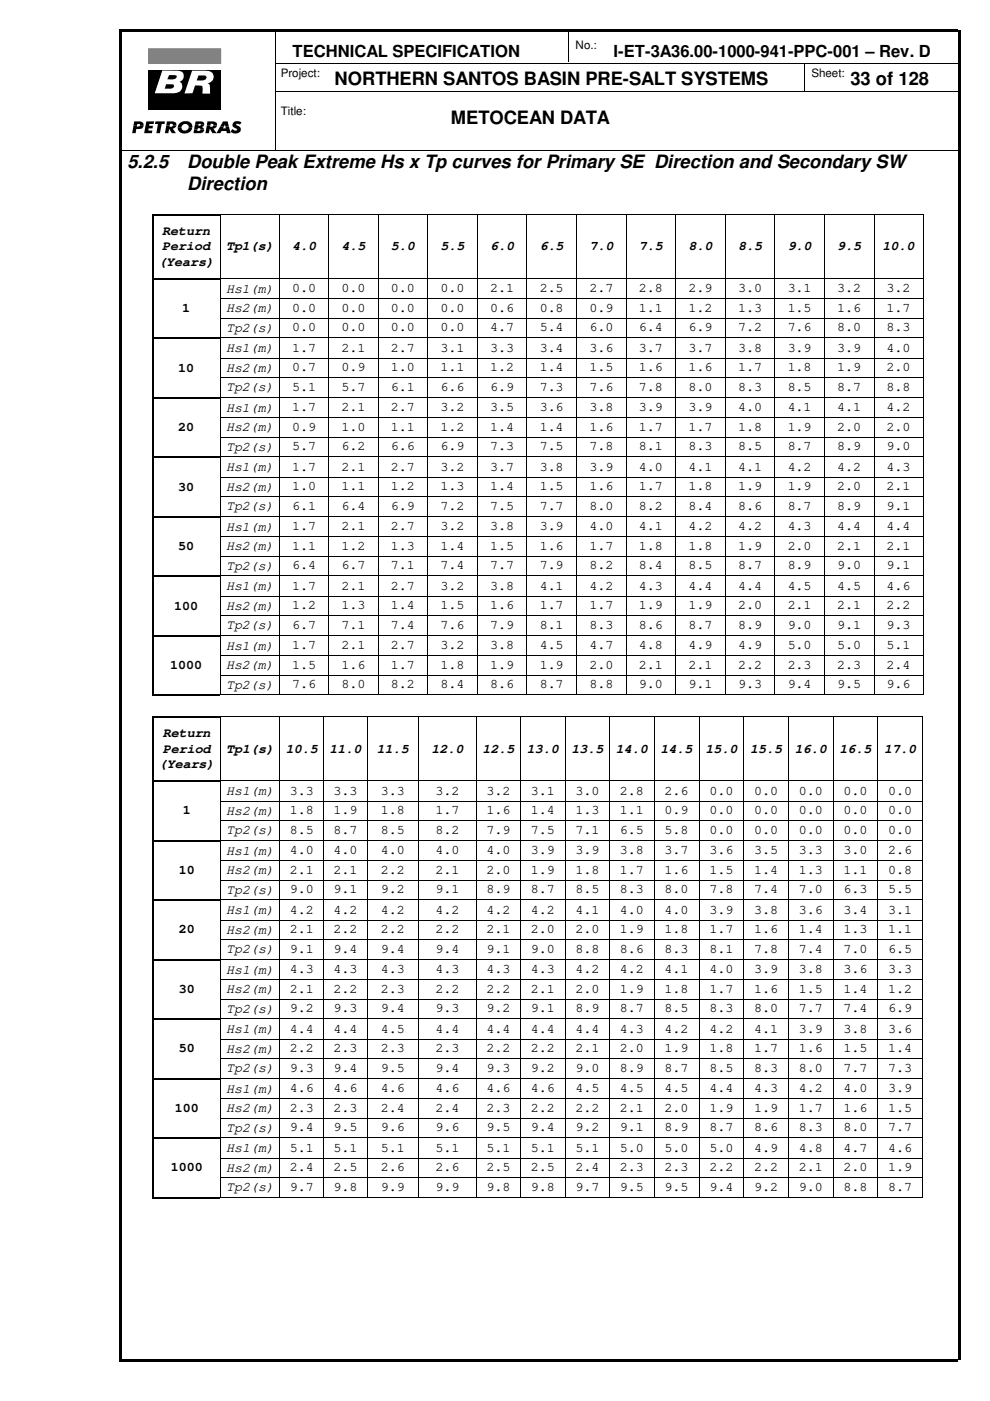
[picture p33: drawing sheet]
<svg xmlns="http://www.w3.org/2000/svg" width="210mm" height="297mm" viewBox="0 0 210 297" stroke-linecap="round" stroke-linejoin="round" font-family="sans-serif">
<defs><g id="words">
<g font-size="3.9">
<text x="71" y="18.1">NORTHERN SANTOS BASIN PRE-SALT SYSTEMS</text>
<text x="180.3" y="18.1">33 of 128</text>
<text x="95.6" y="26.2">METOCEAN DATA</text>
<text x="27" y="35.6">5.2.5</text>
<text x="39.7" y="35.6">Double Peak Extreme Hs x Tp curves for Primary SE Direction and Secondary SW</text>
<text x="39.7" y="40.2">Direction</text>
</g>
<g font-size="3.5">
<text x="62" y="12.1">TECHNICAL SPECIFICATION</text>
<text x="130.1" y="12.1">I-ET-3A36.00-1000-941-PPC-001 – Rev. D</text>
</g>
<g font-size="2.8">
<text x="34.4" y="49.8">Return</text>
<text x="34.4" y="53.1">Period</text>
<text x="47.9" y="53.1">Tp1(s)</text>
<text x="61.9" y="53.1">4.0</text>
<text x="72.4" y="53.1">4.5</text>
<text x="82.9" y="53.1">5.0</text>
<text x="93.4" y="53.1">5.5</text>
<text x="103.9" y="53.1">6.0</text>
<text x="114.4" y="53.1">6.5</text>
<text x="125" y="53.1">7.0</text>
<text x="135.5" y="53.1">7.5</text>
<text x="146" y="53.1">8.0</text>
<text x="156.5" y="53.1">8.5</text>
<text x="167" y="53.1">9.0</text>
<text x="177.5" y="53.1">9.5</text>
<text x="187.1" y="53.1">10.0</text>
<text x="33.6" y="56.3">(Years)</text>
<text x="47.9" y="62.1">Hs1(m)</text>
<text x="61.9" y="62">0.0</text>
<text x="72.4" y="62">0.0</text>
<text x="82.9" y="62">0.0</text>
<text x="93.4" y="62">0.0</text>
<text x="103.9" y="62">2.1</text>
<text x="114.4" y="62">2.5</text>
<text x="125" y="62">2.7</text>
<text x="135.5" y="62">2.8</text>
<text x="146" y="62">2.9</text>
<text x="156.5" y="62">3.0</text>
<text x="167" y="62">3.1</text>
<text x="177.5" y="62">3.2</text>
<text x="188" y="62">3.2</text>
<text x="38.7" y="66.2">1</text>
<text x="47.9" y="66.2">Hs2(m)</text>
<text x="47.9" y="70.4">Tp2(s)</text>
<text x="61.9" y="66.1">0.0</text>
<text x="61.9" y="70.3">0.0</text>
<text x="72.4" y="66.1">0.0</text>
<text x="72.4" y="70.3">0.0</text>
<text x="82.9" y="66.1">0.0</text>
<text x="82.9" y="70.3">0.0</text>
<text x="93.4" y="66.1">0.0</text>
<text x="93.4" y="70.3">0.0</text>
<text x="103.9" y="66.1">0.6</text>
<text x="103.9" y="70.3">4.7</text>
<text x="114.4" y="66.1">0.8</text>
<text x="114.4" y="70.3">5.4</text>
<text x="125" y="66.1">0.9</text>
<text x="125" y="70.3">6.0</text>
<text x="135.5" y="66.1">1.1</text>
<text x="135.5" y="70.3">6.4</text>
<text x="146" y="66.1">1.2</text>
<text x="146" y="70.3">6.9</text>
<text x="156.5" y="66.1">1.3</text>
<text x="156.5" y="70.3">7.2</text>
<text x="167" y="66.1">1.5</text>
<text x="167" y="70.3">7.6</text>
<text x="177.5" y="66.1">1.6</text>
<text x="177.5" y="70.3">8.0</text>
<text x="188" y="66.1">1.7</text>
<text x="188" y="70.3">8.3</text>
<text x="47.9" y="74.7">Hs1(m)</text>
<text x="61.9" y="74.6">1.7</text>
<text x="72.4" y="74.6">2.1</text>
<text x="82.9" y="74.6">2.7</text>
<text x="93.4" y="74.6">3.1</text>
<text x="103.9" y="74.6">3.3</text>
<text x="114.4" y="74.6">3.4</text>
<text x="125" y="74.6">3.6</text>
<text x="135.5" y="74.6">3.7</text>
<text x="146" y="74.6">3.7</text>
<text x="156.5" y="74.6">3.8</text>
<text x="167" y="74.6">3.9</text>
<text x="177.5" y="74.6">3.9</text>
<text x="188" y="74.6">4.0</text>
<text x="37.8" y="78.8">10</text>
<text x="47.9" y="78.8">Hs2(m)</text>
<text x="47.9" y="83">Tp2(s)</text>
<text x="61.9" y="78.7">0.7</text>
<text x="61.9" y="82.9">5.1</text>
<text x="72.4" y="78.7">0.9</text>
<text x="72.4" y="82.9">5.7</text>
<text x="82.9" y="78.7">1.0</text>
<text x="82.9" y="82.9">6.1</text>
<text x="93.4" y="78.7">1.1</text>
<text x="93.4" y="82.9">6.6</text>
<text x="103.9" y="78.7">1.2</text>
<text x="103.9" y="82.9">6.9</text>
<text x="114.4" y="78.7">1.4</text>
<text x="114.4" y="82.9">7.3</text>
<text x="125" y="78.7">1.5</text>
<text x="125" y="82.9">7.6</text>
<text x="135.5" y="78.7">1.6</text>
<text x="135.5" y="82.9">7.8</text>
<text x="146" y="78.7">1.6</text>
<text x="146" y="82.9">8.0</text>
<text x="156.5" y="78.7">1.7</text>
<text x="156.5" y="82.9">8.3</text>
<text x="167" y="78.7">1.8</text>
<text x="167" y="82.9">8.5</text>
<text x="177.5" y="78.7">1.9</text>
<text x="177.5" y="82.9">8.7</text>
<text x="188" y="78.7">2.0</text>
<text x="188" y="82.9">8.8</text>
<text x="47.9" y="87.3">Hs1(m)</text>
<text x="61.9" y="87.2">1.7</text>
<text x="72.4" y="87.2">2.1</text>
<text x="82.9" y="87.2">2.7</text>
<text x="93.4" y="87.2">3.2</text>
<text x="103.9" y="87.2">3.5</text>
<text x="114.4" y="87.2">3.6</text>
<text x="125" y="87.2">3.8</text>
<text x="135.5" y="87.2">3.9</text>
<text x="146" y="87.2">3.9</text>
<text x="156.5" y="87.2">4.0</text>
<text x="167" y="87.2">4.1</text>
<text x="177.5" y="87.2">4.1</text>
<text x="188" y="87.2">4.2</text>
<text x="37.8" y="91.4">20</text>
<text x="47.9" y="91.4">Hs2(m)</text>
<text x="47.9" y="95.6">Tp2(s)</text>
<text x="61.9" y="91.4">0.9</text>
<text x="61.9" y="95.5">5.7</text>
<text x="72.4" y="91.4">1.0</text>
<text x="72.4" y="95.5">6.2</text>
<text x="82.9" y="91.4">1.1</text>
<text x="82.9" y="95.5">6.6</text>
<text x="93.4" y="91.4">1.2</text>
<text x="93.4" y="95.5">6.9</text>
<text x="103.9" y="91.4">1.4</text>
<text x="103.9" y="95.5">7.3</text>
<text x="114.4" y="91.4">1.4</text>
<text x="114.4" y="95.5">7.5</text>
<text x="125" y="91.4">1.6</text>
<text x="125" y="95.5">7.8</text>
<text x="135.5" y="91.4">1.7</text>
<text x="135.5" y="95.5">8.1</text>
<text x="146" y="91.4">1.7</text>
<text x="146" y="95.5">8.3</text>
<text x="156.5" y="91.4">1.8</text>
<text x="156.5" y="95.5">8.5</text>
<text x="167" y="91.4">1.9</text>
<text x="167" y="95.5">8.7</text>
<text x="177.5" y="91.4">2.0</text>
<text x="177.5" y="95.5">8.9</text>
<text x="188" y="91.4">2.0</text>
<text x="188" y="95.5">9.0</text>
<text x="47.9" y="99.9">Hs1(m)</text>
<text x="61.9" y="99.8">1.7</text>
<text x="72.4" y="99.8">2.1</text>
<text x="82.9" y="99.8">2.7</text>
<text x="93.4" y="99.8">3.2</text>
<text x="103.9" y="99.8">3.7</text>
<text x="114.4" y="99.8">3.8</text>
<text x="125" y="99.8">3.9</text>
<text x="135.5" y="99.8">4.0</text>
<text x="146" y="99.8">4.1</text>
<text x="156.5" y="99.8">4.1</text>
<text x="167" y="99.8">4.2</text>
<text x="177.5" y="99.8">4.2</text>
<text x="188" y="99.8">4.3</text>
<text x="37.8" y="104">30</text>
<text x="47.9" y="104.1">Hs2(m)</text>
<text x="61.9" y="104">1.0</text>
<text x="72.4" y="104">1.1</text>
<text x="82.9" y="104">1.2</text>
<text x="93.4" y="104">1.3</text>
<text x="103.9" y="104">1.4</text>
<text x="114.4" y="104">1.5</text>
<text x="125" y="104">1.6</text>
<text x="135.5" y="104">1.7</text>
<text x="146" y="104">1.8</text>
<text x="156.5" y="104">1.9</text>
<text x="167" y="104">1.9</text>
<text x="177.5" y="104">2.0</text>
<text x="188" y="104">2.1</text>
<text x="47.9" y="108.2">Tp2(s)</text>
<text x="47.9" y="112.5">Hs1(m)</text>
<text x="61.9" y="108.1">6.1</text>
<text x="61.9" y="112.4">1.7</text>
<text x="72.4" y="108.1">6.4</text>
<text x="72.4" y="112.4">2.1</text>
<text x="82.9" y="108.1">6.9</text>
<text x="82.9" y="112.4">2.7</text>
<text x="93.4" y="108.1">7.2</text>
<text x="93.4" y="112.4">3.2</text>
<text x="103.9" y="108.1">7.5</text>
<text x="103.9" y="112.4">3.8</text>
<text x="114.4" y="108.1">7.7</text>
<text x="114.4" y="112.4">3.9</text>
<text x="125" y="108.1">8.0</text>
<text x="125" y="112.4">4.0</text>
<text x="135.5" y="108.1">8.2</text>
<text x="135.5" y="112.4">4.1</text>
<text x="146" y="108.1">8.4</text>
<text x="146" y="112.4">4.2</text>
<text x="156.5" y="108.1">8.6</text>
<text x="156.5" y="112.4">4.2</text>
<text x="167" y="108.1">8.7</text>
<text x="167" y="112.4">4.3</text>
<text x="177.5" y="108.1">8.9</text>
<text x="177.5" y="112.4">4.4</text>
<text x="188" y="108.1">9.1</text>
<text x="188" y="112.4">4.4</text>
<text x="37.8" y="116.6">50</text>
<text x="47.9" y="116.7">Hs2(m)</text>
<text x="61.9" y="116.6">1.1</text>
<text x="72.4" y="116.6">1.2</text>
<text x="82.9" y="116.6">1.3</text>
<text x="93.4" y="116.6">1.4</text>
<text x="103.9" y="116.6">1.5</text>
<text x="114.4" y="116.6">1.6</text>
<text x="125" y="116.6">1.7</text>
<text x="135.5" y="116.6">1.8</text>
<text x="146" y="116.6">1.8</text>
<text x="156.5" y="116.6">1.9</text>
<text x="167" y="116.6">2.0</text>
<text x="177.5" y="116.6">2.1</text>
<text x="188" y="116.6">2.1</text>
<text x="47.9" y="120.8">Tp2(s)</text>
<text x="47.9" y="125.1">Hs1(m)</text>
<text x="61.9" y="120.7">6.4</text>
<text x="61.9" y="125.1">1.7</text>
<text x="72.4" y="120.7">6.7</text>
<text x="72.4" y="125.1">2.1</text>
<text x="82.9" y="120.7">7.1</text>
<text x="82.9" y="125.1">2.7</text>
<text x="93.4" y="120.7">7.4</text>
<text x="93.4" y="125.1">3.2</text>
<text x="103.9" y="120.7">7.7</text>
<text x="103.9" y="125.1">3.8</text>
<text x="114.4" y="120.7">7.9</text>
<text x="114.4" y="125.1">4.1</text>
<text x="125" y="120.7">8.2</text>
<text x="125" y="125.1">4.2</text>
<text x="135.5" y="120.7">8.4</text>
<text x="135.5" y="125.1">4.3</text>
<text x="146" y="120.7">8.5</text>
<text x="146" y="125.1">4.4</text>
<text x="156.5" y="120.7">8.7</text>
<text x="156.5" y="125.1">4.4</text>
<text x="167" y="120.7">8.9</text>
<text x="167" y="125.1">4.5</text>
<text x="177.5" y="120.7">9.0</text>
<text x="177.5" y="125.1">4.5</text>
<text x="188" y="120.7">9.1</text>
<text x="188" y="125.1">4.6</text>
<text x="37" y="129.2">100</text>
<text x="47.9" y="129.3">Hs2(m)</text>
<text x="61.9" y="129.2">1.2</text>
<text x="72.4" y="129.2">1.3</text>
<text x="82.9" y="129.2">1.4</text>
<text x="93.4" y="129.2">1.5</text>
<text x="103.9" y="129.2">1.6</text>
<text x="114.4" y="129.2">1.7</text>
<text x="125" y="129.2">1.7</text>
<text x="135.5" y="129.2">1.9</text>
<text x="146" y="129.2">1.9</text>
<text x="156.5" y="129.2">2.0</text>
<text x="167" y="129.2">2.1</text>
<text x="177.5" y="129.2">2.1</text>
<text x="188" y="129.2">2.2</text>
<text x="47.9" y="133.4">Tp2(s)</text>
<text x="47.9" y="137.8">Hs1(m)</text>
<text x="61.9" y="133.4">6.7</text>
<text x="61.9" y="137.7">1.7</text>
<text x="72.4" y="133.4">7.1</text>
<text x="72.4" y="137.7">2.1</text>
<text x="82.9" y="133.4">7.4</text>
<text x="82.9" y="137.7">2.7</text>
<text x="93.4" y="133.4">7.6</text>
<text x="93.4" y="137.7">3.2</text>
<text x="103.9" y="133.4">7.9</text>
<text x="103.9" y="137.7">3.8</text>
<text x="114.4" y="133.4">8.1</text>
<text x="114.4" y="137.7">4.5</text>
<text x="125" y="133.4">8.3</text>
<text x="125" y="137.7">4.7</text>
<text x="135.5" y="133.4">8.6</text>
<text x="135.5" y="137.7">4.8</text>
<text x="146" y="133.4">8.7</text>
<text x="146" y="137.7">4.9</text>
<text x="156.5" y="133.4">8.9</text>
<text x="156.5" y="137.7">4.9</text>
<text x="167" y="133.4">9.0</text>
<text x="167" y="137.7">5.0</text>
<text x="177.5" y="133.4">9.1</text>
<text x="177.5" y="137.7">5.0</text>
<text x="188" y="133.4">9.3</text>
<text x="188" y="137.7">5.1</text>
<text x="36.1" y="141.9">1000</text>
<text x="47.9" y="141.9">Hs2(m)</text>
<text x="61.9" y="141.8">1.5</text>
<text x="72.4" y="141.8">1.6</text>
<text x="82.9" y="141.8">1.7</text>
<text x="93.4" y="141.8">1.8</text>
<text x="103.9" y="141.8">1.9</text>
<text x="114.4" y="141.8">1.9</text>
<text x="125" y="141.8">2.0</text>
<text x="135.5" y="141.8">2.1</text>
<text x="146" y="141.8">2.1</text>
<text x="156.5" y="141.8">2.2</text>
<text x="167" y="141.8">2.3</text>
<text x="177.5" y="141.8">2.3</text>
<text x="188" y="141.8">2.4</text>
<text x="47.9" y="146.1">Tp2(s)</text>
<text x="61.9" y="146">7.6</text>
<text x="72.4" y="146">8.0</text>
<text x="82.9" y="146">8.2</text>
<text x="93.4" y="146">8.4</text>
<text x="103.9" y="146">8.6</text>
<text x="114.4" y="146">8.7</text>
<text x="125" y="146">8.8</text>
<text x="135.5" y="146">9.0</text>
<text x="146" y="146">9.1</text>
<text x="156.5" y="146">9.3</text>
<text x="167" y="146">9.4</text>
<text x="177.5" y="146">9.5</text>
<text x="188" y="146">9.6</text>
<text x="34.5" y="156.3">Return</text>
<text x="34.5" y="159.6">Period</text>
<text x="48" y="159.6">Tp1(s)</text>
<text x="60.6" y="159.6">10.5</text>
<text x="69.8" y="159.6">11.0</text>
<text x="79.9" y="159.6">11.5</text>
<text x="91.5" y="159.6">12.0</text>
<text x="102.3" y="159.6">12.5</text>
<text x="111.7" y="159.6">13.0</text>
<text x="121.2" y="159.6">13.5</text>
<text x="130.6" y="159.6">14.0</text>
<text x="140" y="159.6">14.5</text>
<text x="149.6" y="159.6">15.0</text>
<text x="159" y="159.6">15.5</text>
<text x="168.5" y="159.6">16.0</text>
<text x="178" y="159.6">16.5</text>
<text x="187.5" y="159.6">17.0</text>
<text x="33.7" y="162.9">(Years)</text>
<text x="38.7" y="172.7">1</text>
<text x="48" y="168.6">Hs1(m)</text>
<text x="48" y="172.7">Hs2(m)</text>
<text x="61.4" y="168.5">3.3</text>
<text x="61.4" y="172.6">1.8</text>
<text x="70.7" y="168.5">3.3</text>
<text x="70.7" y="172.6">1.9</text>
<text x="80.8" y="168.5">3.3</text>
<text x="80.8" y="172.6">1.8</text>
<text x="92.3" y="168.5">3.2</text>
<text x="92.3" y="172.6">1.7</text>
<text x="103.2" y="168.5">3.2</text>
<text x="103.2" y="172.6">1.6</text>
<text x="112.6" y="168.5">3.1</text>
<text x="112.6" y="172.6">1.4</text>
<text x="122" y="168.5">3.0</text>
<text x="122" y="172.6">1.3</text>
<text x="131.4" y="168.5">2.8</text>
<text x="131.4" y="172.6">1.1</text>
<text x="140.9" y="168.5">2.6</text>
<text x="140.9" y="172.6">0.9</text>
<text x="150.4" y="168.5">0.0</text>
<text x="150.4" y="172.6">0.0</text>
<text x="159.9" y="168.5">0.0</text>
<text x="159.9" y="172.6">0.0</text>
<text x="169.4" y="168.5">0.0</text>
<text x="169.4" y="172.6">0.0</text>
<text x="178.9" y="168.5">0.0</text>
<text x="178.9" y="172.6">0.0</text>
<text x="188.3" y="168.5">0.0</text>
<text x="188.3" y="172.6">0.0</text>
<text x="48" y="176.9">Tp2(s)</text>
<text x="61.4" y="176.8">8.5</text>
<text x="70.7" y="176.8">8.7</text>
<text x="80.8" y="176.8">8.5</text>
<text x="92.3" y="176.8">8.2</text>
<text x="103.2" y="176.8">7.9</text>
<text x="112.6" y="176.8">7.5</text>
<text x="122" y="176.8">7.1</text>
<text x="131.4" y="176.8">6.5</text>
<text x="140.9" y="176.8">5.8</text>
<text x="150.4" y="176.8">0.0</text>
<text x="159.9" y="176.8">0.0</text>
<text x="169.4" y="176.8">0.0</text>
<text x="178.9" y="176.8">0.0</text>
<text x="188.3" y="176.8">0.0</text>
<text x="37.9" y="185.3">10</text>
<text x="48" y="181.2">Hs1(m)</text>
<text x="48" y="185.3">Hs2(m)</text>
<text x="61.4" y="181.1">4.0</text>
<text x="61.4" y="185.3">2.1</text>
<text x="70.7" y="181.1">4.0</text>
<text x="70.7" y="185.3">2.1</text>
<text x="80.8" y="181.1">4.0</text>
<text x="80.8" y="185.3">2.2</text>
<text x="92.3" y="181.1">4.0</text>
<text x="92.3" y="185.3">2.1</text>
<text x="103.2" y="181.1">4.0</text>
<text x="103.2" y="185.3">2.0</text>
<text x="112.6" y="181.1">3.9</text>
<text x="112.6" y="185.3">1.9</text>
<text x="122" y="181.1">3.9</text>
<text x="122" y="185.3">1.8</text>
<text x="131.4" y="181.1">3.8</text>
<text x="131.4" y="185.3">1.7</text>
<text x="140.9" y="181.1">3.7</text>
<text x="140.9" y="185.3">1.6</text>
<text x="150.4" y="181.1">3.6</text>
<text x="150.4" y="185.3">1.5</text>
<text x="159.9" y="181.1">3.5</text>
<text x="159.9" y="185.3">1.4</text>
<text x="169.4" y="181.1">3.3</text>
<text x="169.4" y="185.3">1.3</text>
<text x="178.9" y="181.1">3.0</text>
<text x="178.9" y="185.3">1.1</text>
<text x="188.3" y="181.1">2.6</text>
<text x="188.3" y="185.3">0.8</text>
<text x="48" y="189.5">Tp2(s)</text>
<text x="61.4" y="189.4">9.0</text>
<text x="70.7" y="189.4">9.1</text>
<text x="80.8" y="189.4">9.2</text>
<text x="92.3" y="189.4">9.1</text>
<text x="103.2" y="189.4">8.9</text>
<text x="112.6" y="189.4">8.7</text>
<text x="122" y="189.4">8.5</text>
<text x="131.4" y="189.4">8.3</text>
<text x="140.9" y="189.4">8.0</text>
<text x="150.4" y="189.4">7.8</text>
<text x="159.9" y="189.4">7.4</text>
<text x="169.4" y="189.4">7.0</text>
<text x="178.9" y="189.4">6.3</text>
<text x="188.3" y="189.4">5.5</text>
<text x="37.9" y="197.9">20</text>
<text x="48" y="193.8">Hs1(m)</text>
<text x="48" y="198">Hs2(m)</text>
<text x="61.4" y="193.7">4.2</text>
<text x="61.4" y="197.9">2.1</text>
<text x="70.7" y="193.7">4.2</text>
<text x="70.7" y="197.9">2.2</text>
<text x="80.8" y="193.7">4.2</text>
<text x="80.8" y="197.9">2.2</text>
<text x="92.3" y="193.7">4.2</text>
<text x="92.3" y="197.9">2.2</text>
<text x="103.2" y="193.7">4.2</text>
<text x="103.2" y="197.9">2.1</text>
<text x="112.6" y="193.7">4.2</text>
<text x="112.6" y="197.9">2.0</text>
<text x="122" y="193.7">4.1</text>
<text x="122" y="197.9">2.0</text>
<text x="131.4" y="193.7">4.0</text>
<text x="131.4" y="197.9">1.9</text>
<text x="140.9" y="193.7">4.0</text>
<text x="140.9" y="197.9">1.8</text>
<text x="150.4" y="193.7">3.9</text>
<text x="150.4" y="197.9">1.7</text>
<text x="159.9" y="193.7">3.8</text>
<text x="159.9" y="197.9">1.6</text>
<text x="169.4" y="193.7">3.6</text>
<text x="169.4" y="197.9">1.4</text>
<text x="178.9" y="193.7">3.4</text>
<text x="178.9" y="197.9">1.3</text>
<text x="188.3" y="193.7">3.1</text>
<text x="188.3" y="197.9">1.1</text>
<text x="48" y="202.1">Tp2(s)</text>
<text x="61.4" y="202">9.1</text>
<text x="70.7" y="202">9.4</text>
<text x="80.8" y="202">9.4</text>
<text x="92.3" y="202">9.4</text>
<text x="103.2" y="202">9.1</text>
<text x="112.6" y="202">9.0</text>
<text x="122" y="202">8.8</text>
<text x="131.4" y="202">8.6</text>
<text x="140.9" y="202">8.3</text>
<text x="150.4" y="202">8.1</text>
<text x="159.9" y="202">7.8</text>
<text x="169.4" y="202">7.4</text>
<text x="178.9" y="202">7.0</text>
<text x="188.3" y="202">6.5</text>
<text x="48" y="206.4">Hs1(m)</text>
<text x="61.4" y="206.3">4.3</text>
<text x="70.7" y="206.3">4.3</text>
<text x="80.8" y="206.3">4.3</text>
<text x="92.3" y="206.3">4.3</text>
<text x="103.2" y="206.3">4.3</text>
<text x="112.6" y="206.3">4.3</text>
<text x="122" y="206.3">4.2</text>
<text x="131.4" y="206.3">4.2</text>
<text x="140.9" y="206.3">4.1</text>
<text x="150.4" y="206.3">4.0</text>
<text x="159.9" y="206.3">3.9</text>
<text x="169.4" y="206.3">3.8</text>
<text x="178.9" y="206.3">3.6</text>
<text x="188.3" y="206.3">3.3</text>
<text x="37.9" y="210.5">30</text>
<text x="48" y="214.7">Tp2(s)</text>
<text x="48" y="210.6">Hs2(m)</text>
<text x="61.4" y="210.5">2.1</text>
<text x="61.4" y="214.6">9.2</text>
<text x="70.7" y="210.5">2.2</text>
<text x="70.7" y="214.6">9.3</text>
<text x="80.8" y="210.5">2.3</text>
<text x="80.8" y="214.6">9.4</text>
<text x="92.3" y="210.5">2.2</text>
<text x="92.3" y="214.6">9.3</text>
<text x="103.2" y="210.5">2.2</text>
<text x="103.2" y="214.6">9.2</text>
<text x="112.6" y="210.5">2.1</text>
<text x="112.6" y="214.6">9.1</text>
<text x="122" y="210.5">2.0</text>
<text x="122" y="214.6">8.9</text>
<text x="131.4" y="210.5">1.9</text>
<text x="131.4" y="214.6">8.7</text>
<text x="140.9" y="210.5">1.8</text>
<text x="140.9" y="214.6">8.5</text>
<text x="150.4" y="210.5">1.7</text>
<text x="150.4" y="214.6">8.3</text>
<text x="159.9" y="210.5">1.6</text>
<text x="159.9" y="214.6">8.0</text>
<text x="169.4" y="210.5">1.5</text>
<text x="169.4" y="214.6">7.7</text>
<text x="178.9" y="210.5">1.4</text>
<text x="178.9" y="214.6">7.4</text>
<text x="188.3" y="210.5">1.2</text>
<text x="188.3" y="214.6">6.9</text>
<text x="48" y="219">Hs1(m)</text>
<text x="61.4" y="218.9">4.4</text>
<text x="70.7" y="218.9">4.4</text>
<text x="80.8" y="218.9">4.5</text>
<text x="92.3" y="218.9">4.4</text>
<text x="103.2" y="218.9">4.4</text>
<text x="112.6" y="218.9">4.4</text>
<text x="122" y="218.9">4.4</text>
<text x="131.4" y="218.9">4.3</text>
<text x="140.9" y="218.9">4.2</text>
<text x="150.4" y="218.9">4.2</text>
<text x="159.9" y="218.9">4.1</text>
<text x="169.4" y="218.9">3.9</text>
<text x="178.9" y="218.9">3.8</text>
<text x="188.3" y="218.9">3.6</text>
<text x="37.9" y="223.1">50</text>
<text x="48" y="227.3">Tp2(s)</text>
<text x="48" y="223.2">Hs2(m)</text>
<text x="61.4" y="223.1">2.2</text>
<text x="61.4" y="227.2">9.3</text>
<text x="70.7" y="223.1">2.3</text>
<text x="70.7" y="227.2">9.4</text>
<text x="80.8" y="223.1">2.3</text>
<text x="80.8" y="227.2">9.5</text>
<text x="92.3" y="223.1">2.3</text>
<text x="92.3" y="227.2">9.4</text>
<text x="103.2" y="223.1">2.2</text>
<text x="103.2" y="227.2">9.3</text>
<text x="112.6" y="223.1">2.2</text>
<text x="112.6" y="227.2">9.2</text>
<text x="122" y="223.1">2.1</text>
<text x="122" y="227.2">9.0</text>
<text x="131.4" y="223.1">2.0</text>
<text x="131.4" y="227.2">8.9</text>
<text x="140.9" y="223.1">1.9</text>
<text x="140.9" y="227.2">8.7</text>
<text x="150.4" y="223.1">1.8</text>
<text x="150.4" y="227.2">8.5</text>
<text x="159.9" y="223.1">1.7</text>
<text x="159.9" y="227.2">8.3</text>
<text x="169.4" y="223.1">1.6</text>
<text x="169.4" y="227.2">8.0</text>
<text x="178.9" y="223.1">1.5</text>
<text x="178.9" y="227.2">7.7</text>
<text x="188.3" y="223.1">1.4</text>
<text x="188.3" y="227.2">7.3</text>
<text x="48" y="231.6">Hs1(m)</text>
<text x="61.4" y="231.6">4.6</text>
<text x="70.7" y="231.6">4.6</text>
<text x="80.8" y="231.6">4.6</text>
<text x="92.3" y="231.6">4.6</text>
<text x="103.2" y="231.6">4.6</text>
<text x="112.6" y="231.6">4.6</text>
<text x="122" y="231.6">4.5</text>
<text x="131.4" y="231.6">4.5</text>
<text x="140.9" y="231.6">4.5</text>
<text x="150.4" y="231.6">4.4</text>
<text x="159.9" y="231.6">4.3</text>
<text x="169.4" y="231.6">4.2</text>
<text x="178.9" y="231.6">4.0</text>
<text x="188.3" y="231.6">3.9</text>
<text x="37" y="235.8">100</text>
<text x="48" y="239.9">Tp2(s)</text>
<text x="48" y="235.8">Hs2(m)</text>
<text x="61.4" y="235.7">2.3</text>
<text x="61.4" y="239.9">9.4</text>
<text x="70.7" y="235.7">2.3</text>
<text x="70.7" y="239.9">9.5</text>
<text x="80.8" y="235.7">2.4</text>
<text x="80.8" y="239.9">9.6</text>
<text x="92.3" y="235.7">2.4</text>
<text x="92.3" y="239.9">9.6</text>
<text x="103.2" y="235.7">2.3</text>
<text x="103.2" y="239.9">9.5</text>
<text x="112.6" y="235.7">2.2</text>
<text x="112.6" y="239.9">9.4</text>
<text x="122" y="235.7">2.2</text>
<text x="122" y="239.9">9.2</text>
<text x="131.4" y="235.7">2.1</text>
<text x="131.4" y="239.9">9.1</text>
<text x="140.9" y="235.7">2.0</text>
<text x="140.9" y="239.9">8.9</text>
<text x="150.4" y="235.7">1.9</text>
<text x="150.4" y="239.9">8.7</text>
<text x="159.9" y="235.7">1.9</text>
<text x="159.9" y="239.9">8.6</text>
<text x="169.4" y="235.7">1.7</text>
<text x="169.4" y="239.9">8.3</text>
<text x="178.9" y="235.7">1.6</text>
<text x="178.9" y="239.9">8.0</text>
<text x="188.3" y="235.7">1.5</text>
<text x="188.3" y="239.9">7.7</text>
<text x="48" y="244.3">Hs1(m)</text>
<text x="61.4" y="244.2">5.1</text>
<text x="70.7" y="244.2">5.1</text>
<text x="80.8" y="244.2">5.1</text>
<text x="92.3" y="244.2">5.1</text>
<text x="103.2" y="244.2">5.1</text>
<text x="112.6" y="244.2">5.1</text>
<text x="122" y="244.2">5.1</text>
<text x="131.4" y="244.2">5.0</text>
<text x="140.9" y="244.2">5.0</text>
<text x="150.4" y="244.2">5.0</text>
<text x="159.9" y="244.2">4.9</text>
<text x="169.4" y="244.2">4.8</text>
<text x="178.9" y="244.2">4.7</text>
<text x="188.3" y="244.2">4.6</text>
<text x="36.2" y="248.4">1000</text>
<text x="48" y="248.4">Hs2(m)</text>
<text x="61.4" y="248.3">2.4</text>
<text x="70.7" y="248.3">2.5</text>
<text x="80.8" y="248.3">2.6</text>
<text x="92.3" y="248.3">2.6</text>
<text x="103.2" y="248.3">2.5</text>
<text x="112.6" y="248.3">2.5</text>
<text x="122" y="248.3">2.4</text>
<text x="131.4" y="248.3">2.3</text>
<text x="140.9" y="248.3">2.3</text>
<text x="150.4" y="248.3">2.2</text>
<text x="159.9" y="248.3">2.2</text>
<text x="169.4" y="248.3">2.1</text>
<text x="178.9" y="248.3">2.0</text>
<text x="188.3" y="248.3">1.9</text>
<text x="48" y="252.6">Tp2(s)</text>
<text x="61.4" y="252.5">9.7</text>
<text x="70.7" y="252.5">9.8</text>
<text x="80.8" y="252.5">9.9</text>
<text x="92.3" y="252.5">9.9</text>
<text x="103.2" y="252.5">9.8</text>
<text x="112.6" y="252.5">9.8</text>
<text x="122" y="252.5">9.7</text>
<text x="131.4" y="252.5">9.5</text>
<text x="140.9" y="252.5">9.5</text>
<text x="150.4" y="252.5">9.4</text>
<text x="159.9" y="252.5">9.2</text>
<text x="169.4" y="252.5">9.0</text>
<text x="178.9" y="252.5">8.8</text>
<text x="188.3" y="252.5">8.7</text>
</g>
<g font-size="2.5">
<text x="122" y="10.3">No.:</text>
<text x="59.5" y="16.3">Project:</text>
<text x="172" y="16.3">Sheet:</text>
<text x="59.5" y="24.5">Title:</text>
</g>
</g></defs>
<path d="M25.4 6.3h177.8v.5h-177.8zM25.4 288.2h177.8v.6h-177.8zM25.4 6.3h.5v281.9h-.5zM203.1 6.3h.5v281.9h-.5z" fill="#000"/>
<path d="M58.4 13.4h144.8M58.4 19.4h144.8M58.5 6.3v25.4M120.5 6.3v6.9M170.5 13.3v6.1M25.4 31.8h177.8" fill="none" stroke="#000" stroke-width=".21"/>
<path d="M31.5 15h15.3v8.4h-15.3z" fill-rule="evenodd" fill="#000"/>
<path d="M40.7 15h2.9a1.36 1.36 0 0 1 1.7 1.1 1.36 1.36 0 0 1-1.2 1.6h-.1l.4 .2 .1 .3v1.7h-1.6v-1.6l-.7-.2h-.8l-.6 1.7h-1.7z" fill-rule="evenodd" fill="#fff"/>
<path d="M31.5 10.3h15.3v3.2h-15.3z" fill-rule="evenodd" fill="#7f7f7f"/>
<path d="M31.5 10.3h15.3v3.2h-15.3z" fill="none" stroke="#7f7f7f" stroke-width=".21"/>
<path d="M42.1 16h1a.5 .5 0 0 1 .7 .4 .5 .5 0 0 1-.5 .6l-1.6 .1z" fill-rule="evenodd" fill="#000"/>
<path d="M34.4 14.9l3.2 .1a1.23 1.23 0 0 1 1.3 1 1.23 1.23 0 0 1-.8 1.4 1.17 1.17 0 0 1 .6 1.1 1.17 1.17 0 0 1-.8 1l-.9 .3h-4.2z" fill-rule="evenodd" fill="#fff"/>
<g fill="#000">
<path d="M35.2 17.9h.8a.52 .52 0 0 1 .6 0 .52 .52 0 0 1 .1 .6l-.5 .3h-1.3z" fill-rule="evenodd"/>
<path d="M35.9 15.9h1a.45 .45 0 0 1 .6 .4 .45 .45 0 0 1-.6 .5h-1.4z" fill-rule="evenodd"/>
<path d="M28.4 25.7l1.6 .1 .4 .4v.3h-.7l-.2-.2h-.4l-.1 .2h-.7z" fill-rule="evenodd"/>
<path d="M28.3 26.5h.7v.3h.5l.2-.3h.7a.99 .99 0 0 1-1.3 .8h-.2l-.2 .9h-.7z" fill-rule="evenodd"/>
<path d="M31 25.7h1.7l-.1 .6h-.9l-.1 .4h.8l-.1 .5h-.8v.5h.8l-.1 .5h-1.6z" fill-rule="evenodd"/>
<path d="M33 25.7h2l-.1 .6h-.6l-.4 1.9h-.8l.4-1.9h-.6z" fill-rule="evenodd"/>
<path d="M35.4 25.7l1.6 .1 .3 .2 .1 .6h-.7v-.2l-.3-.2h-.3l-.1 .4h-.7z" fill-rule="evenodd"/>
<path d="M35.3 26.6h.7l-.1 .3h.5l.3-.3h.7l-.3 .5-.5 .2 .7 .9h-.9l-.5-.9-.2 .9h-.7z" fill-rule="evenodd"/>
<path d="M38.1 26.2l.2-.2a1.61 1.61 0 0 1 2.5 .8v.2h-.8a.77 .77 0 0 0-.8-.7 .77 .77 0 0 0-.7 .7h-.8z" fill-rule="evenodd"/>
<path d="M37.7 27h.8a.76 .76 0 0 0 .7 .7 .76 .76 0 0 0 .8-.7h.8a1.6 1.6 0 0 1-1.5 1.3 1.6 1.6 0 0 1-1.6-1z" fill-rule="evenodd"/>
<path d="M41.3 26.5h.8l-.1 .2h.4l.2-.2h.7l-.3 .3-.3 .1 .4 .2 .2 .4h-.8l-.1-.3h-.4l-.1 .3h-.8z" fill-rule="evenodd"/>
<path d="M41.1 27.5h.8l-.1 .3 .5-.1 .2-.2h.8v.2l-.4 .4-.3 .1h-1.6z" fill-rule="evenodd"/>
<path d="M41.5 25.7l1.5 .1 .3 .3v.3l-.7 .1-.1-.3h-.4v.3h-.8z" fill-rule="evenodd"/>
<path d="M44 25.7l1.6 .1 .3 .3 .1 .5h-.7l-.3-.4h-.3l-.1 .4h-.7z" fill-rule="evenodd"/>
<path d="M43.9 26.6h.7l-.1 .3a.52 .52 0 0 0 .8-.3h.7l-.4 .5-.4 .2 .7 .9h-.9l-.5-.9-.2 .9h-.7z" fill-rule="evenodd"/>
<path d="M47.3 25.7h1l.2 1.1h-.7l-.1-.5-.2 .5h-.8z" fill-rule="evenodd"/>
<path d="M46.7 26.8h.8l-.2 .4h.6l-.1-.4h.7l.4 1.4h-.8l-.1-.4h-1l-.3 .4h-.8z" fill-rule="evenodd"/>
<path d="M49.6 25.9l.4-.2 .9 .1 .3 .2-.4 .5a.37 .37 0 0 0-.4-.3 .37 .37 0 0 0-.3 .3l.1 .1a.85 .85 0 0 1 .9 .9 .85 .85 0 0 1-1 .8l-.7-.1-.5-.3 .4-.6a.57 .57 0 0 0 .5 .4 .57 .57 0 0 0 .5-.3l-.4-.2a.74 .74 0 0 1-.3-1.3z" fill-rule="evenodd"/>
</g>
<g fill="#fff">
<path d="M26.8 9.6h.3v.3h-.3z"/>
<path d="M27.1 9.6h28.1v.3h-28.1z"/>
<path d="M55.2 9.6h.3v.3h-.3z"/>
<path d="M26.8 28.7h.3v.2h-.3z"/>
<path d="M27.1 28.7h28.1v.2h-28.1z"/>
<path d="M55.2 28.7h.3v.2h-.3z"/>
<path d="M26.8 9.9h.3v18.8h-.3z"/>
<path d="M55.2 9.9h.3v18.8h-.3z"/>
</g>
<g fill="#000">
<path d="M32.2 45.3h.3v.4h-.3zM32.2 58.9h.3v.4h-.3zM46.6 45.3h.2v.4h-.2zM46.6 45.3h.2v.2h-.2zM46.6 58.9h.2v.4h-.2zM59.2 45.5h.2v.2h-.2zM59.2 45.3h.2v.2h-.2zM59.2 58.9h.2v.4h-.2zM69.6 45.5h.2v.2h-.2zM69.6 45.3h.2v.2h-.2zM69.6 58.9h.2v.4h-.2zM80.1 45.5h.2v.2h-.2z"/>
<path d="M80.1 45.3h.2v.2h-.2zM80.1 58.9h.2v.4h-.2zM90.6 45.5h.2v.2h-.2zM90.6 45.3h.2v.2h-.2zM90.6 58.9h.2v.4h-.2zM101.1 45.5h.2v.2h-.2zM101.1 45.3h.2v.2h-.2zM101.1 58.9h.2v.4h-.2zM111.6 45.5h.2v.2h-.2zM111.6 45.3h.2v.2h-.2zM111.6 58.9h.2v.4h-.2zM122.2 45.5h.1v.2h-.1z"/>
<path d="M122.2 45.3h.1v.2h-.1zM122.2 58.9h.1v.4h-.1zM132.7 45.5h.1v.2h-.1zM132.7 45.3h.1v.2h-.1zM132.7 58.9h.1v.4h-.1zM143.2 45.5h.1v.2h-.1zM143.2 45.3h.1v.2h-.1zM143.2 58.9h.1v.4h-.1zM153.7 45.5h.2v.2h-.2zM153.7 45.3h.2v.2h-.2zM153.7 58.9h.2v.4h-.2zM164.2 45.5h.2v.2h-.2z"/>
<path d="M164.2 45.3h.2v.2h-.2zM164.2 58.9h.2v.4h-.2zM174.7 45.5h.2v.2h-.2zM174.7 45.3h.2v.2h-.2zM174.7 58.9h.2v.4h-.2zM185.3 45.5h.1v.2h-.1zM185.3 45.3h.1v.2h-.1zM185.3 58.9h.1v.4h-.1zM195.6 45.3h.2v.4h-.2zM195.6 45.3h.2v.2h-.2zM195.6 58.9h.2v.4h-.2zM32.2 63.2h.3v.2h-.3z"/>
<path d="M32.2 67.4h.3v.2h-.3zM32.2 71.5h.3v.4h-.3zM32.2 75.9h.3v.1h-.3zM46.6 63.2h.2v.2h-.2zM46.6 67.4h.2v.2h-.2zM46.6 71.5h.2v.4h-.2zM46.6 75.9h.2v.1h-.2zM59.2 63.2h.2v.2h-.2zM59.2 67.4h.2v.2h-.2zM59.2 71.5h.2v.4h-.2zM59.2 75.9h.2v.1h-.2zM69.6 63.2h.2v.2h-.2z"/>
<path d="M69.6 67.4h.2v.2h-.2zM69.6 71.5h.2v.4h-.2zM69.6 75.9h.2v.1h-.2zM80.1 63.2h.2v.2h-.2zM80.1 67.4h.2v.2h-.2zM80.1 71.5h.2v.4h-.2zM80.1 75.9h.2v.1h-.2zM90.6 63.2h.2v.2h-.2zM90.6 67.4h.2v.2h-.2zM90.6 71.5h.2v.4h-.2zM90.6 75.9h.2v.1h-.2zM101.1 63.2h.2v.2h-.2z"/>
<path d="M101.1 67.4h.2v.2h-.2zM101.1 71.5h.2v.4h-.2zM101.1 75.9h.2v.1h-.2zM111.6 63.2h.2v.2h-.2zM111.6 67.4h.2v.2h-.2zM111.6 71.5h.2v.4h-.2zM111.6 75.9h.2v.1h-.2zM122.2 63.2h.1v.2h-.1zM122.2 67.4h.1v.2h-.1zM122.2 71.5h.1v.4h-.1zM122.2 75.9h.1v.1h-.1zM132.7 63.2h.1v.2h-.1z"/>
<path d="M132.7 67.4h.1v.2h-.1zM132.7 71.5h.1v.4h-.1zM132.7 75.9h.1v.1h-.1zM143.2 63.2h.1v.2h-.1zM143.2 67.4h.1v.2h-.1zM143.2 71.5h.1v.4h-.1zM143.2 75.9h.1v.1h-.1zM153.7 63.2h.2v.2h-.2zM153.7 67.4h.2v.2h-.2zM153.7 71.5h.2v.4h-.2zM153.7 75.9h.2v.1h-.2zM164.2 63.2h.2v.2h-.2z"/>
<path d="M164.2 67.4h.2v.2h-.2zM164.2 71.5h.2v.4h-.2zM164.2 75.9h.2v.1h-.2zM174.7 63.2h.2v.2h-.2zM174.7 67.4h.2v.2h-.2zM174.7 71.5h.2v.4h-.2zM174.7 75.9h.2v.1h-.2zM185.3 63.2h.1v.2h-.1zM185.3 67.4h.1v.2h-.1zM185.3 71.5h.1v.4h-.1zM185.3 75.9h.1v.1h-.1zM195.6 63.2h.2v.2h-.2z"/>
<path d="M195.6 67.4h.2v.2h-.2zM195.6 71.5h.2v.4h-.2zM195.6 75.9h.2v.1h-.2zM32.2 80h.3v.2h-.3zM32.2 84.2h.3v.3h-.3zM32.2 88.5h.3v.1h-.3zM32.2 92.6h.3v.2h-.3zM32.2 96.8h.3v.3h-.3zM46.6 80h.2v.2h-.2zM46.6 84.2h.2v.3h-.2zM46.6 88.5h.2v.1h-.2zM46.6 92.6h.2v.2h-.2z"/>
<path d="M46.6 96.8h.2v.3h-.2zM59.2 80h.2v.2h-.2zM59.2 84.2h.2v.3h-.2zM59.2 88.5h.2v.1h-.2zM59.2 92.6h.2v.2h-.2zM59.2 96.8h.2v.3h-.2zM69.6 80h.2v.2h-.2zM69.6 84.2h.2v.3h-.2zM69.6 88.5h.2v.1h-.2zM69.6 92.6h.2v.2h-.2zM69.6 96.8h.2v.3h-.2zM80.1 80h.2v.2h-.2z"/>
<path d="M80.1 84.2h.2v.3h-.2zM80.1 88.5h.2v.1h-.2zM80.1 92.6h.2v.2h-.2zM80.1 96.8h.2v.3h-.2zM90.6 80h.2v.2h-.2zM90.6 84.2h.2v.3h-.2zM90.6 88.5h.2v.1h-.2zM90.6 92.6h.2v.2h-.2zM90.6 96.8h.2v.3h-.2zM101.1 80h.2v.2h-.2zM101.1 84.2h.2v.3h-.2zM101.1 88.5h.2v.1h-.2z"/>
<path d="M101.1 92.6h.2v.2h-.2zM101.1 96.8h.2v.3h-.2zM111.6 80h.2v.2h-.2zM111.6 84.2h.2v.3h-.2zM111.6 88.5h.2v.1h-.2zM111.6 92.6h.2v.2h-.2zM111.6 96.8h.2v.3h-.2zM122.2 80h.1v.2h-.1zM122.2 84.2h.1v.3h-.1zM122.2 88.5h.1v.1h-.1zM122.2 92.6h.1v.2h-.1zM122.2 96.8h.1v.3h-.1z"/>
<path d="M132.7 80h.1v.2h-.1zM132.7 84.2h.1v.3h-.1zM132.7 88.5h.1v.1h-.1zM132.7 92.6h.1v.2h-.1zM132.7 96.8h.1v.3h-.1zM143.2 80h.1v.2h-.1zM143.2 84.2h.1v.3h-.1zM143.2 88.5h.1v.1h-.1zM143.2 92.6h.1v.2h-.1zM143.2 96.8h.1v.3h-.1zM153.7 80h.2v.2h-.2zM153.7 84.2h.2v.3h-.2z"/>
<path d="M153.7 88.5h.2v.1h-.2zM153.7 92.6h.2v.2h-.2zM153.7 96.8h.2v.3h-.2zM164.2 80h.2v.2h-.2zM164.2 84.2h.2v.3h-.2zM164.2 88.5h.2v.1h-.2zM164.2 92.6h.2v.2h-.2zM164.2 96.8h.2v.3h-.2zM174.7 80h.2v.2h-.2zM174.7 84.2h.2v.3h-.2zM174.7 88.5h.2v.1h-.2zM174.7 92.6h.2v.2h-.2z"/>
<path d="M174.7 96.8h.2v.3h-.2zM185.3 80h.1v.2h-.1zM185.3 84.2h.1v.3h-.1zM185.3 88.5h.1v.1h-.1zM185.3 92.6h.1v.2h-.1zM185.3 96.8h.1v.3h-.1zM195.6 80h.2v.2h-.2zM195.6 84.2h.2v.3h-.2zM195.6 88.5h.2v.1h-.2zM195.6 92.6h.2v.2h-.2zM195.6 96.8h.2v.3h-.2zM32.2 101.1h.3v.2h-.3z"/>
<path d="M32.2 105.2h.3v.2h-.3zM32.2 109.4h.3v.3h-.3zM32.2 113.7h.3v.2h-.3zM32.2 117.9h.3v.1h-.3zM46.6 101.1h.2v.2h-.2zM46.6 105.2h.2v.2h-.2zM46.6 109.4h.2v.3h-.2zM46.6 113.7h.2v.2h-.2zM46.6 117.9h.2v.1h-.2zM59.2 101.1h.2v.2h-.2zM59.2 105.2h.2v.2h-.2zM59.2 109.4h.2v.3h-.2z"/>
<path d="M59.2 113.7h.2v.2h-.2zM59.2 117.9h.2v.1h-.2zM69.6 101.1h.2v.2h-.2zM69.6 105.2h.2v.2h-.2zM69.6 109.4h.2v.3h-.2zM69.6 113.7h.2v.2h-.2zM69.6 117.9h.2v.1h-.2zM80.1 101.1h.2v.2h-.2zM80.1 105.2h.2v.2h-.2zM80.1 109.4h.2v.3h-.2zM80.1 113.7h.2v.2h-.2zM80.1 117.9h.2v.1h-.2z"/>
<path d="M90.6 101.1h.2v.2h-.2zM90.6 105.2h.2v.2h-.2zM90.6 109.4h.2v.3h-.2zM90.6 113.7h.2v.2h-.2zM90.6 117.9h.2v.1h-.2zM101.1 101.1h.2v.2h-.2zM101.1 105.2h.2v.2h-.2zM101.1 109.4h.2v.3h-.2zM101.1 113.7h.2v.2h-.2zM101.1 117.9h.2v.1h-.2zM111.6 101.1h.2v.2h-.2zM111.6 105.2h.2v.2h-.2z"/>
<path d="M111.6 109.4h.2v.3h-.2zM111.6 113.7h.2v.2h-.2zM111.6 117.9h.2v.1h-.2zM122.2 101.1h.1v.2h-.1zM122.2 105.2h.1v.2h-.1zM122.2 109.4h.1v.3h-.1zM122.2 113.7h.1v.2h-.1zM122.2 117.9h.1v.1h-.1zM132.7 101.1h.1v.2h-.1zM132.7 105.2h.1v.2h-.1zM132.7 109.4h.1v.3h-.1zM132.7 113.7h.1v.2h-.1z"/>
<path d="M132.7 117.9h.1v.1h-.1zM143.2 101.1h.1v.2h-.1zM143.2 105.2h.1v.2h-.1zM143.2 109.4h.1v.3h-.1zM143.2 113.7h.1v.2h-.1zM143.2 117.9h.1v.1h-.1zM153.7 101.1h.2v.2h-.2zM153.7 105.2h.2v.2h-.2zM153.7 109.4h.2v.3h-.2zM153.7 113.7h.2v.2h-.2zM153.7 117.9h.2v.1h-.2zM164.2 101.1h.2v.2h-.2z"/>
<path d="M164.2 105.2h.2v.2h-.2zM164.2 109.4h.2v.3h-.2zM164.2 113.7h.2v.2h-.2zM164.2 117.9h.2v.1h-.2zM174.7 101.1h.2v.2h-.2zM174.7 105.2h.2v.2h-.2zM174.7 109.4h.2v.3h-.2zM174.7 113.7h.2v.2h-.2zM174.7 117.9h.2v.1h-.2zM185.3 101.1h.1v.2h-.1zM185.3 105.2h.1v.2h-.1zM185.3 109.4h.1v.3h-.1z"/>
<path d="M185.3 113.7h.1v.2h-.1zM185.3 117.9h.1v.1h-.1zM195.6 101.1h.2v.2h-.2zM195.6 105.2h.2v.2h-.2zM195.6 109.4h.2v.3h-.2zM195.6 113.7h.2v.2h-.2zM195.6 117.9h.2v.1h-.2zM32.2 122h.3v.3h-.3zM32.2 126.3h.3v.2h-.3zM32.2 130.5h.3v.1h-.3zM32.2 134.6h.3v.4h-.3zM32.2 138.9h.3v.2h-.3z"/>
<path d="M46.6 122h.2v.3h-.2zM46.6 126.3h.2v.2h-.2zM46.6 130.5h.2v.1h-.2zM46.6 134.6h.2v.4h-.2zM46.6 138.9h.2v.2h-.2zM59.2 122h.2v.3h-.2zM59.2 126.3h.2v.2h-.2zM59.2 130.5h.2v.1h-.2zM59.2 134.6h.2v.4h-.2zM59.2 138.9h.2v.2h-.2zM69.6 122h.2v.3h-.2zM69.6 126.3h.2v.2h-.2z"/>
<path d="M69.6 130.5h.2v.1h-.2zM69.6 134.6h.2v.4h-.2zM69.6 138.9h.2v.2h-.2zM80.1 122h.2v.3h-.2zM80.1 126.3h.2v.2h-.2zM80.1 130.5h.2v.1h-.2zM80.1 134.6h.2v.4h-.2zM80.1 138.9h.2v.2h-.2zM90.6 122h.2v.3h-.2zM90.6 126.3h.2v.2h-.2zM90.6 130.5h.2v.1h-.2zM90.6 134.6h.2v.4h-.2z"/>
<path d="M90.6 138.9h.2v.2h-.2zM101.1 122h.2v.3h-.2zM101.1 126.3h.2v.2h-.2zM101.1 130.5h.2v.1h-.2zM101.1 134.6h.2v.4h-.2zM101.1 138.9h.2v.2h-.2zM111.6 122h.2v.3h-.2zM111.6 126.3h.2v.2h-.2zM111.6 130.5h.2v.1h-.2zM111.6 134.6h.2v.4h-.2zM111.6 138.9h.2v.2h-.2zM122.2 122h.1v.3h-.1z"/>
<path d="M122.2 126.3h.1v.2h-.1zM122.2 130.5h.1v.1h-.1zM122.2 134.6h.1v.4h-.1zM122.2 138.9h.1v.2h-.1zM132.7 122h.1v.3h-.1zM132.7 126.3h.1v.2h-.1zM132.7 130.5h.1v.1h-.1zM132.7 134.6h.1v.4h-.1zM132.7 138.9h.1v.2h-.1zM143.2 122h.1v.3h-.1zM143.2 126.3h.1v.2h-.1zM143.2 130.5h.1v.1h-.1z"/>
<path d="M143.2 134.6h.1v.4h-.1zM143.2 138.9h.1v.2h-.1zM153.7 122h.2v.3h-.2zM153.7 126.3h.2v.2h-.2zM153.7 130.5h.2v.1h-.2zM153.7 134.6h.2v.4h-.2zM153.7 138.9h.2v.2h-.2zM164.2 122h.2v.3h-.2zM164.2 126.3h.2v.2h-.2zM164.2 130.5h.2v.1h-.2zM164.2 134.6h.2v.4h-.2zM164.2 138.9h.2v.2h-.2z"/>
<path d="M174.7 122h.2v.3h-.2zM174.7 126.3h.2v.2h-.2zM174.7 130.5h.2v.1h-.2zM174.7 134.6h.2v.4h-.2zM174.7 138.9h.2v.2h-.2zM185.3 122h.1v.3h-.1zM185.3 126.3h.1v.2h-.1zM185.3 130.5h.1v.1h-.1zM185.3 134.6h.1v.4h-.1zM185.3 138.9h.1v.2h-.1zM195.6 122h.2v.3h-.2zM195.6 126.3h.2v.2h-.2z"/>
<path d="M195.6 130.5h.2v.1h-.2zM195.6 134.6h.2v.4h-.2zM195.6 138.9h.2v.2h-.2zM32.2 143.1h.3v.2h-.3zM32.2 147.2h.3v.4h-.3zM32.3 151.8h.3v.4h-.3zM46.6 143.1h.2v.2h-.2zM46.6 147.2h.2v.2h-.2zM46.7 151.8h.1v.4h-.1zM46.7 151.8h.1v.2h-.1zM59.2 143.1h.2v.2h-.2zM59.2 147.2h.2v.2h-.2z"/>
<path d="M59.3 152h.1v.2h-.1zM59.3 151.8h.1v.2h-.1zM68.5 152h.2v.2h-.2zM68.5 151.8h.2v.2h-.2zM69.6 143.1h.2v.2h-.2zM69.6 147.2h.2v.2h-.2zM77.8 152h.1v.2h-.1zM77.8 151.8h.1v.2h-.1zM80.1 143.1h.2v.2h-.2zM80.1 147.2h.2v.2h-.2zM88.7 152h.2v.2h-.2zM88.7 151.8h.2v.2h-.2z"/>
<path d="M90.6 143.1h.2v.2h-.2zM90.6 147.2h.2v.2h-.2zM100.9 152h.2v.2h-.2zM100.9 151.8h.2v.2h-.2zM101.1 143.1h.2v.2h-.2zM101.1 147.2h.2v.2h-.2zM110.3 152h.2v.2h-.2zM110.3 151.8h.2v.2h-.2zM111.6 143.1h.2v.2h-.2zM111.6 147.2h.2v.2h-.2zM119.8 152h.1v.2h-.1zM119.8 151.8h.1v.2h-.1z"/>
<path d="M122.2 143.1h.1v.2h-.1zM122.2 147.2h.1v.2h-.1zM129.2 152h.2v.2h-.2zM129.2 151.8h.2v.2h-.2zM132.7 143.1h.1v.2h-.1zM132.7 147.2h.1v.2h-.1zM138.6 152h.2v.2h-.2zM138.6 151.8h.2v.2h-.2zM143.2 143.1h.1v.2h-.1zM143.2 147.2h.1v.2h-.1zM148.1 152h.2v.2h-.2zM148.1 151.8h.2v.2h-.2z"/>
<path d="M153.7 143.1h.2v.2h-.2zM153.7 147.2h.2v.2h-.2zM157.6 152h.2v.2h-.2zM157.6 151.8h.2v.2h-.2zM164.2 143.1h.2v.2h-.2zM164.2 147.2h.2v.2h-.2zM167.1 152h.2v.2h-.2zM167.1 151.8h.2v.2h-.2zM174.7 143.1h.2v.2h-.2zM174.7 147.2h.2v.2h-.2zM176.6 152h.1v.2h-.1zM176.6 151.8h.1v.2h-.1z"/>
<path d="M185.3 143.1h.1v.2h-.1zM185.3 147.2h.1v.2h-.1zM186.1 152h.1v.2h-.1zM186.1 151.8h.1v.2h-.1zM195.5 151.8h.2v.4h-.2zM195.5 151.8h.2v.2h-.2zM195.6 143.1h.2v.2h-.2zM195.6 147.2h.2v.2h-.2zM32.3 165.4h.3v.4h-.3zM32.3 169.8h.3v.1h-.3zM32.3 173.9h.3v.2h-.3zM32.3 178.1h.3v.3h-.3z"/>
<path d="M46.7 165.4h.1v.4h-.1zM46.7 169.8h.1v.1h-.1zM46.7 173.9h.1v.2h-.1zM46.7 178.1h.1v.3h-.1zM59.3 165.4h.1v.4h-.1zM59.3 169.8h.1v.1h-.1zM59.3 173.9h.1v.2h-.1zM59.3 178.1h.1v.3h-.1zM68.5 165.4h.2v.4h-.2zM68.5 169.8h.2v.1h-.2zM68.5 173.9h.2v.2h-.2zM68.5 178.1h.2v.3h-.2z"/>
<path d="M77.8 165.4h.1v.4h-.1zM77.8 169.8h.1v.1h-.1zM77.8 173.9h.1v.2h-.1zM77.8 178.1h.1v.3h-.1zM88.7 165.4h.2v.4h-.2zM88.7 169.8h.2v.1h-.2zM88.7 173.9h.2v.2h-.2zM88.7 178.1h.2v.3h-.2zM100.9 165.4h.2v.4h-.2zM100.9 169.8h.2v.1h-.2zM100.9 173.9h.2v.2h-.2zM100.9 178.1h.2v.3h-.2z"/>
<path d="M110.3 165.4h.2v.4h-.2zM110.3 169.8h.2v.1h-.2zM110.3 173.9h.2v.2h-.2zM110.3 178.1h.2v.3h-.2zM119.8 165.4h.1v.4h-.1zM119.8 169.8h.1v.1h-.1zM119.8 173.9h.1v.2h-.1zM119.8 178.1h.1v.3h-.1zM129.2 165.4h.2v.4h-.2zM129.2 169.8h.2v.1h-.2zM129.2 173.9h.2v.2h-.2zM129.2 178.1h.2v.3h-.2z"/>
<path d="M138.6 165.4h.2v.4h-.2zM138.6 169.8h.2v.1h-.2zM138.6 173.9h.2v.2h-.2zM138.6 178.1h.2v.3h-.2zM148.1 165.4h.2v.4h-.2zM148.1 169.8h.2v.1h-.2zM148.1 173.9h.2v.2h-.2zM148.1 178.1h.2v.3h-.2zM157.6 165.4h.2v.4h-.2zM157.6 169.8h.2v.1h-.2zM157.6 173.9h.2v.2h-.2zM157.6 178.1h.2v.3h-.2z"/>
<path d="M167.1 165.4h.2v.4h-.2zM167.1 169.8h.2v.1h-.2zM167.1 173.9h.2v.2h-.2zM167.1 178.1h.2v.3h-.2zM176.6 165.4h.1v.4h-.1zM176.6 169.8h.1v.1h-.1zM176.6 173.9h.1v.2h-.1zM176.6 178.1h.1v.3h-.1zM186.1 165.4h.1v.4h-.1zM186.1 169.8h.1v.1h-.1zM186.1 173.9h.1v.2h-.1zM186.1 178.1h.1v.3h-.1z"/>
<path d="M195.5 165.4h.2v.4h-.2zM195.5 169.8h.2v.1h-.2zM195.5 173.9h.2v.2h-.2zM195.5 178.1h.2v.3h-.2zM32.3 182.4h.3v.1h-.3zM32.3 186.5h.3v.2h-.3zM32.3 190.7h.3v.3h-.3zM32.3 195h.3v.2h-.3zM32.3 199.1h.3v.2h-.3zM46.7 182.4h.1v.1h-.1zM46.7 186.5h.1v.2h-.1zM46.7 190.7h.1v.3h-.1z"/>
<path d="M46.7 195h.1v.2h-.1zM46.7 199.1h.1v.2h-.1zM59.3 182.4h.1v.1h-.1zM59.3 186.5h.1v.2h-.1zM59.3 190.7h.1v.3h-.1zM59.3 195h.1v.2h-.1zM59.3 199.1h.1v.2h-.1zM68.5 182.4h.2v.1h-.2zM68.5 186.5h.2v.2h-.2zM68.5 190.7h.2v.3h-.2zM68.5 195h.2v.2h-.2zM68.5 199.1h.2v.2h-.2z"/>
<path d="M77.8 182.4h.1v.1h-.1zM77.8 186.5h.1v.2h-.1zM77.8 190.7h.1v.3h-.1zM77.8 195h.1v.2h-.1zM77.8 199.1h.1v.2h-.1zM88.7 182.4h.2v.1h-.2zM88.7 186.5h.2v.2h-.2zM88.7 190.7h.2v.3h-.2zM88.7 195h.2v.2h-.2zM88.7 199.1h.2v.2h-.2zM100.9 182.4h.2v.1h-.2zM100.9 186.5h.2v.2h-.2z"/>
<path d="M100.9 190.7h.2v.3h-.2zM100.9 195h.2v.2h-.2zM100.9 199.1h.2v.2h-.2zM110.3 182.4h.2v.1h-.2zM110.3 186.5h.2v.2h-.2zM110.3 190.7h.2v.3h-.2zM110.3 195h.2v.2h-.2zM110.3 199.1h.2v.2h-.2zM119.8 182.4h.1v.1h-.1zM119.8 186.5h.1v.2h-.1zM119.8 190.7h.1v.3h-.1zM119.8 195h.1v.2h-.1z"/>
<path d="M119.8 199.1h.1v.2h-.1zM129.2 182.4h.2v.1h-.2zM129.2 186.5h.2v.2h-.2zM129.2 190.7h.2v.3h-.2zM129.2 195h.2v.2h-.2zM129.2 199.1h.2v.2h-.2zM138.6 182.4h.2v.1h-.2zM138.6 186.5h.2v.2h-.2zM138.6 190.7h.2v.3h-.2zM138.6 195h.2v.2h-.2zM138.6 199.1h.2v.2h-.2zM148.1 182.4h.2v.1h-.2z"/>
<path d="M148.1 186.5h.2v.2h-.2zM148.1 190.7h.2v.3h-.2zM148.1 195h.2v.2h-.2zM148.1 199.1h.2v.2h-.2zM157.6 182.4h.2v.1h-.2zM157.6 186.5h.2v.2h-.2zM157.6 190.7h.2v.3h-.2zM157.6 195h.2v.2h-.2zM157.6 199.1h.2v.2h-.2zM167.1 182.4h.2v.1h-.2zM167.1 186.5h.2v.2h-.2zM167.1 190.7h.2v.3h-.2z"/>
<path d="M167.1 195h.2v.2h-.2zM167.1 199.1h.2v.2h-.2zM176.6 182.4h.1v.1h-.1zM176.6 186.5h.1v.2h-.1zM176.6 190.7h.1v.3h-.1zM176.6 195h.1v.2h-.1zM176.6 199.1h.1v.2h-.1zM186.1 182.4h.1v.1h-.1zM186.1 186.5h.1v.2h-.1zM186.1 190.7h.1v.3h-.1zM186.1 195h.1v.2h-.1zM186.1 199.1h.1v.2h-.1z"/>
<path d="M195.5 182.4h.2v.1h-.2zM195.5 186.5h.2v.2h-.2zM195.5 190.7h.2v.3h-.2zM195.5 195h.2v.2h-.2zM195.5 199.1h.2v.2h-.2zM32.3 203.3h.3v.3h-.3zM32.3 207.6h.3v.2h-.3zM32.3 211.8h.3v.1h-.3zM32.3 215.9h.3v.3h-.3zM46.7 203.3h.1v.3h-.1zM46.7 207.6h.1v.2h-.1zM46.7 211.8h.1v.1h-.1z"/>
<path d="M46.7 215.9h.1v.3h-.1zM59.3 203.3h.1v.3h-.1zM59.3 207.6h.1v.2h-.1zM59.3 211.8h.1v.1h-.1zM59.3 215.9h.1v.3h-.1zM68.5 203.3h.2v.3h-.2zM68.5 207.6h.2v.2h-.2zM68.5 211.8h.2v.1h-.2zM68.5 215.9h.2v.3h-.2zM77.8 203.3h.1v.3h-.1zM77.8 207.6h.1v.2h-.1zM77.8 211.8h.1v.1h-.1z"/>
<path d="M77.8 215.9h.1v.3h-.1zM88.7 203.3h.2v.3h-.2zM88.7 207.6h.2v.2h-.2zM88.7 211.8h.2v.1h-.2zM88.7 215.9h.2v.3h-.2zM100.9 203.3h.2v.3h-.2zM100.9 207.6h.2v.2h-.2zM100.9 211.8h.2v.1h-.2zM100.9 215.9h.2v.3h-.2zM110.3 203.3h.2v.3h-.2zM110.3 207.6h.2v.2h-.2zM110.3 211.8h.2v.1h-.2z"/>
<path d="M110.3 215.9h.2v.3h-.2zM119.8 203.3h.1v.3h-.1zM119.8 207.6h.1v.2h-.1zM119.8 211.8h.1v.1h-.1zM119.8 215.9h.1v.3h-.1zM129.2 203.3h.2v.3h-.2zM129.2 207.6h.2v.2h-.2zM129.2 211.8h.2v.1h-.2zM129.2 215.9h.2v.3h-.2zM138.6 203.3h.2v.3h-.2zM138.6 207.6h.2v.2h-.2zM138.6 211.8h.2v.1h-.2z"/>
<path d="M138.6 215.9h.2v.3h-.2zM148.1 203.3h.2v.3h-.2zM148.1 207.6h.2v.2h-.2zM148.1 211.8h.2v.1h-.2zM148.1 215.9h.2v.3h-.2zM157.6 203.3h.2v.3h-.2zM157.6 207.6h.2v.2h-.2zM157.6 211.8h.2v.1h-.2zM157.6 215.9h.2v.3h-.2zM167.1 203.3h.2v.3h-.2zM167.1 207.6h.2v.2h-.2zM167.1 211.8h.2v.1h-.2z"/>
<path d="M167.1 215.9h.2v.3h-.2zM176.6 203.3h.1v.3h-.1zM176.6 207.6h.1v.2h-.1zM176.6 211.8h.1v.1h-.1zM176.6 215.9h.1v.3h-.1zM186.1 203.3h.1v.3h-.1zM186.1 207.6h.1v.2h-.1zM186.1 211.8h.1v.1h-.1zM186.1 215.9h.1v.3h-.1zM195.5 203.3h.2v.3h-.2zM195.5 207.6h.2v.2h-.2zM195.5 211.8h.2v.1h-.2z"/>
<path d="M195.5 215.9h.2v.3h-.2zM32.3 220.2h.3v.2h-.3zM32.3 224.4h.3v.1h-.3zM32.3 228.5h.3v.4h-.3zM32.3 232.8h.3v.2h-.3zM32.3 237h.3v.2h-.3zM46.7 220.2h.1v.2h-.1zM46.7 224.4h.1v.1h-.1zM46.7 228.5h.1v.4h-.1zM46.7 232.8h.1v.2h-.1zM46.7 237h.1v.2h-.1zM59.3 220.2h.1v.2h-.1z"/>
<path d="M59.3 224.4h.1v.1h-.1zM59.3 228.5h.1v.4h-.1zM59.3 232.8h.1v.2h-.1zM59.3 237h.1v.2h-.1zM68.5 220.2h.2v.2h-.2zM68.5 224.4h.2v.1h-.2zM68.5 228.5h.2v.4h-.2zM68.5 232.8h.2v.2h-.2zM68.5 237h.2v.2h-.2zM77.8 220.2h.1v.2h-.1zM77.8 224.4h.1v.1h-.1zM77.8 228.5h.1v.4h-.1z"/>
<path d="M77.8 232.8h.1v.2h-.1zM77.8 237h.1v.2h-.1zM88.7 220.2h.2v.2h-.2zM88.7 224.4h.2v.1h-.2zM88.7 228.5h.2v.4h-.2zM88.7 232.8h.2v.2h-.2zM88.7 237h.2v.2h-.2zM100.9 220.2h.2v.2h-.2zM100.9 224.4h.2v.1h-.2zM100.9 228.5h.2v.4h-.2zM100.9 232.8h.2v.2h-.2zM100.9 237h.2v.2h-.2z"/>
<path d="M110.3 220.2h.2v.2h-.2zM110.3 224.4h.2v.1h-.2zM110.3 228.5h.2v.4h-.2zM110.3 232.8h.2v.2h-.2zM110.3 237h.2v.2h-.2zM119.8 220.2h.1v.2h-.1zM119.8 224.4h.1v.1h-.1zM119.8 228.5h.1v.4h-.1zM119.8 232.8h.1v.2h-.1zM119.8 237h.1v.2h-.1zM129.2 220.2h.2v.2h-.2zM129.2 224.4h.2v.1h-.2z"/>
<path d="M129.2 228.5h.2v.4h-.2zM129.2 232.8h.2v.2h-.2zM129.2 237h.2v.2h-.2zM138.6 220.2h.2v.2h-.2zM138.6 224.4h.2v.1h-.2zM138.6 228.5h.2v.4h-.2zM138.6 232.8h.2v.2h-.2zM138.6 237h.2v.2h-.2zM148.1 220.2h.2v.2h-.2zM148.1 224.4h.2v.1h-.2zM148.1 228.5h.2v.4h-.2zM148.1 232.8h.2v.2h-.2z"/>
<path d="M148.1 237h.2v.2h-.2zM157.6 220.2h.2v.2h-.2zM157.6 224.4h.2v.1h-.2zM157.6 228.5h.2v.4h-.2zM157.6 232.8h.2v.2h-.2zM157.6 237h.2v.2h-.2zM167.1 220.2h.2v.2h-.2zM167.1 224.4h.2v.1h-.2zM167.1 228.5h.2v.4h-.2zM167.1 232.8h.2v.2h-.2zM167.1 237h.2v.2h-.2zM176.6 220.2h.1v.2h-.1z"/>
<path d="M176.6 224.4h.1v.1h-.1zM176.6 228.5h.1v.4h-.1zM176.6 232.8h.1v.2h-.1zM176.6 237h.1v.2h-.1zM186.1 220.2h.1v.2h-.1zM186.1 224.4h.1v.1h-.1zM186.1 228.5h.1v.4h-.1zM186.1 232.8h.1v.2h-.1zM186.1 237h.1v.2h-.1zM195.5 220.2h.2v.2h-.2zM195.5 224.4h.2v.1h-.2zM195.5 228.5h.2v.4h-.2z"/>
<path d="M195.5 232.8h.2v.2h-.2zM195.5 237h.2v.2h-.2zM32.3 241.1h.3v.4h-.3zM32.3 245.4h.3v.2h-.3zM32.3 249.6h.3v.2h-.3zM32.3 253.7h.3v.4h-.3zM46.7 241.1h.1v.4h-.1zM46.7 245.4h.1v.2h-.1zM46.7 249.6h.1v.2h-.1zM46.7 253.7h.1v.2h-.1zM59.3 241.1h.1v.4h-.1zM59.3 245.4h.1v.2h-.1z"/>
<path d="M59.3 249.6h.1v.2h-.1zM59.3 253.7h.1v.2h-.1zM68.5 241.1h.2v.4h-.2zM68.5 245.4h.2v.2h-.2zM68.5 249.6h.2v.2h-.2zM68.5 253.7h.2v.2h-.2zM77.8 241.1h.1v.4h-.1zM77.8 245.4h.1v.2h-.1zM77.8 249.6h.1v.2h-.1zM77.8 253.7h.1v.2h-.1zM88.7 241.1h.2v.4h-.2zM88.7 245.4h.2v.2h-.2z"/>
<path d="M88.7 249.6h.2v.2h-.2zM88.7 253.7h.2v.2h-.2zM100.9 241.1h.2v.4h-.2zM100.9 245.4h.2v.2h-.2zM100.9 249.6h.2v.2h-.2zM100.9 253.7h.2v.2h-.2zM110.3 241.1h.2v.4h-.2zM110.3 245.4h.2v.2h-.2zM110.3 249.6h.2v.2h-.2zM110.3 253.7h.2v.2h-.2zM119.8 241.1h.1v.4h-.1zM119.8 245.4h.1v.2h-.1z"/>
<path d="M119.8 249.6h.1v.2h-.1zM119.8 253.7h.1v.2h-.1zM129.2 241.1h.2v.4h-.2zM129.2 245.4h.2v.2h-.2zM129.2 249.6h.2v.2h-.2zM129.2 253.7h.2v.2h-.2zM138.6 241.1h.2v.4h-.2zM138.6 245.4h.2v.2h-.2zM138.6 249.6h.2v.2h-.2zM138.6 253.7h.2v.2h-.2zM148.1 241.1h.2v.4h-.2zM148.1 245.4h.2v.2h-.2z"/>
<path d="M148.1 249.6h.2v.2h-.2zM148.1 253.7h.2v.2h-.2zM157.6 241.1h.2v.4h-.2zM157.6 245.4h.2v.2h-.2zM157.6 249.6h.2v.2h-.2zM157.6 253.7h.2v.2h-.2zM167.1 241.1h.2v.4h-.2zM167.1 245.4h.2v.2h-.2zM167.1 249.6h.2v.2h-.2zM167.1 253.7h.2v.2h-.2zM176.6 241.1h.1v.4h-.1zM176.6 245.4h.1v.2h-.1z"/>
<path d="M176.6 249.6h.1v.2h-.1zM176.6 253.7h.1v.2h-.1zM186.1 241.1h.1v.4h-.1zM186.1 245.4h.1v.2h-.1zM186.1 249.6h.1v.2h-.1zM186.1 253.7h.1v.2h-.1zM195.5 241.1h.2v.4h-.2zM195.5 245.4h.2v.2h-.2zM195.5 249.6h.2v.2h-.2zM195.5 253.7h.2v.2h-.2z"/>
</g>
<g fill="none" stroke="#000" stroke-width=".34">
<path d="M32.3 45.7v13.2M32.3 59.3v3.9M32.5 45.5h14.1M32.5 59.1h14.1M32.3 63.4v4M32.3 67.6v3.9M32.3 71.9v4M32.3 76v4M32.5 71.7h14.1M32.3 80.2v4M32.3 84.5v4M32.3 88.6v4"/>
<path d="M32.3 92.8v4M32.3 97.1v4M32.5 84.3h14.1M32.5 96.9h14.1M32.3 101.3v3.9M32.3 105.4v4M32.3 109.7v4M32.3 113.9v4M32.3 118v4M32.5 109.6h14.1M32.3 122.3v4M32.3 126.5v4"/>
<path d="M32.3 130.6v4M32.3 135v3.9M32.3 139.1v4M32.5 122.2h14.1M32.5 134.8h14.1M32.3 143.3v3.9M32.4 152.2v13.2M32.5 147.4h14.1M32.6 152h14.1M32.4 165.8v4M32.4 169.9v4M32.4 174.1v4"/>
<path d="M32.4 178.4v4M32.6 165.6h14.1M32.6 178.2h14.1M32.4 182.5v4M32.4 186.7v4M32.4 191v4M32.4 195.2v3.9M32.4 199.3v4M32.6 190.8h14.1M32.4 203.6v4M32.4 207.8v4M32.4 211.9v4"/>
<path d="M32.4 216.2v4M32.6 203.5h14.1M32.6 216.1h14.1M32.4 220.4v4M32.4 224.5v4M32.4 228.9v3.9M32.4 233v4M32.4 237.2v3.9M32.6 228.7h14.1M32.4 241.5v3.9M32.4 245.6v4M32.4 249.8v3.9"/>
<path d="M32.6 241.3h14.1M32.6 253.9h14.1"/>
</g>
<g fill="none" stroke="#000" stroke-width=".21">
<path d="M46.7 45.7v13.2M46.7 59.3v3.9M46.8 45.4h12.4M46.8 59h12.4M59.3 45.7v13.2M59.3 59.3v3.9M59.4 45.4h10.2M59.4 59h10.2M69.7 45.7v13.2M69.7 59.3v3.9M69.8 45.4h10.3M69.8 59h10.3"/>
<path d="M80.2 45.7v13.2M80.2 59.3v3.9M80.3 45.4h10.3M80.3 59h10.3M90.7 45.7v13.2M90.7 59.3v3.9M90.8 45.4h10.3M90.8 59h10.3M101.2 45.7v13.2M101.2 59.3v3.9M101.3 45.4h10.3M101.3 59h10.3"/>
<path d="M111.7 45.7v13.2M111.7 59.3v3.9M111.8 45.4h10.4M111.8 59h10.4M122.3 45.7v13.2M122.3 59.3v3.9M122.3 45.4h10.4M122.3 59h10.4M132.8 45.7v13.2M132.8 59.3v3.9M132.8 45.4h10.4M132.8 59h10.4"/>
<path d="M143.3 45.7v13.2M143.3 59.3v3.9M143.3 45.4h10.4M143.3 59h10.4M153.8 45.7v13.2M153.8 59.3v3.9M153.9 45.4h10.3M153.9 59h10.3M164.3 45.7v13.2M164.3 59.3v3.9M164.4 45.4h10.3M164.4 59h10.3"/>
<path d="M174.8 45.7v13.2M174.8 59.3v3.9M174.9 45.4h10.4M174.9 59h10.4M185.3 45.7v13.2M185.3 59.3v3.9M185.4 45.4h10.2M185.4 59h10.2M195.7 45.7v13.2M195.7 59.3v3.9M46.7 63.4v4M46.7 67.6v3.9"/>
<path d="M46.7 71.9v4M46.7 76v4M46.8 63.3h12.4M46.8 67.5h12.4M46.8 71.6h12.4M46.8 75.9h12.4M59.3 63.4v4M59.3 67.6v3.9M59.3 71.9v4M59.3 76v4M59.4 63.3h10.2M59.4 67.5h10.2"/>
<path d="M59.4 71.6h10.2M59.4 75.9h10.2M69.7 63.4v4M69.7 67.6v3.9M69.7 71.9v4M69.7 76v4M69.8 63.3h10.3M69.8 67.5h10.3M69.8 71.6h10.3M69.8 75.9h10.3M80.2 63.4v4M80.2 67.6v3.9"/>
<path d="M80.2 71.9v4M80.2 76v4M80.3 63.3h10.3M80.3 67.5h10.3M80.3 71.6h10.3M80.3 75.9h10.3M90.7 63.4v4M90.7 67.6v3.9M90.7 71.9v4M90.7 76v4M90.8 63.3h10.3M90.8 67.5h10.3"/>
<path d="M90.8 71.6h10.3M90.8 75.9h10.3M101.2 63.4v4M101.2 67.6v3.9M101.2 71.9v4M101.2 76v4M101.3 63.3h10.3M101.3 67.5h10.3M101.3 71.6h10.3M101.3 75.9h10.3M111.7 63.4v4M111.7 67.6v3.9"/>
<path d="M111.7 71.9v4M111.7 76v4M111.8 63.3h10.4M111.8 67.5h10.4M111.8 71.6h10.4M111.8 75.9h10.4M122.3 63.4v4M122.3 67.6v3.9M122.3 71.9v4M122.3 76v4M122.3 63.3h10.4M122.3 67.5h10.4"/>
<path d="M122.3 71.6h10.4M122.3 75.9h10.4M132.8 63.4v4M132.8 67.6v3.9M132.8 71.9v4M132.8 76v4M132.8 63.3h10.4M132.8 67.5h10.4M132.8 71.6h10.4M132.8 75.9h10.4M143.3 63.4v4M143.3 67.6v3.9"/>
<path d="M143.3 71.9v4M143.3 76v4M143.3 63.3h10.4M143.3 67.5h10.4M143.3 71.6h10.4M143.3 75.9h10.4M153.8 63.4v4M153.8 67.6v3.9M153.8 71.9v4M153.8 76v4M153.9 63.3h10.3M153.9 67.5h10.3"/>
<path d="M153.9 71.6h10.3M153.9 75.9h10.3M164.3 63.4v4M164.3 67.6v3.9M164.3 71.9v4M164.3 76v4M164.4 63.3h10.3M164.4 67.5h10.3M164.4 71.6h10.3M164.4 75.9h10.3M174.8 63.4v4M174.8 67.6v3.9"/>
<path d="M174.8 71.9v4M174.8 76v4M174.9 63.3h10.4M174.9 67.5h10.4M174.9 71.6h10.4M174.9 75.9h10.4M185.3 63.4v4M185.3 67.6v3.9M185.3 71.9v4M185.3 76v4M185.4 63.3h10.2M185.4 67.5h10.2"/>
<path d="M185.4 71.6h10.2M185.4 75.9h10.2M195.7 63.4v4M195.7 67.6v3.9M195.7 71.9v4M195.7 76v4M46.7 80.2v4M46.7 84.5v4M46.7 88.6v4M46.7 92.8v4M46.7 97.1v4M46.8 80.1h12.4"/>
<path d="M46.8 84.2h12.4M46.8 88.6h12.4M46.8 92.7h12.4M46.8 96.9h12.4M59.3 80.2v4M59.3 84.5v4M59.3 88.6v4M59.3 92.8v4M59.3 97.1v4M59.4 80.1h10.2M59.4 84.2h10.2M59.4 88.6h10.2"/>
<path d="M59.4 92.7h10.2M59.4 96.9h10.2M69.7 80.2v4M69.7 84.5v4M69.7 88.6v4M69.7 92.8v4M69.7 97.1v4M69.8 80.1h10.3M69.8 84.2h10.3M69.8 88.6h10.3M69.8 92.7h10.3M69.8 96.9h10.3"/>
<path d="M80.2 80.2v4M80.2 84.5v4M80.2 88.6v4M80.2 92.8v4M80.2 97.1v4M80.3 80.1h10.3M80.3 84.2h10.3M80.3 88.6h10.3M80.3 92.7h10.3M80.3 96.9h10.3M90.7 80.2v4M90.7 84.5v4"/>
<path d="M90.7 88.6v4M90.7 92.8v4M90.7 97.1v4M90.8 80.1h10.3M90.8 84.2h10.3M90.8 88.6h10.3M90.8 92.7h10.3M90.8 96.9h10.3M101.2 80.2v4M101.2 84.5v4M101.2 88.6v4M101.2 92.8v4"/>
<path d="M101.2 97.1v4M101.3 80.1h10.3M101.3 84.2h10.3M101.3 88.6h10.3M101.3 92.7h10.3M101.3 96.9h10.3M111.7 80.2v4M111.7 84.5v4M111.7 88.6v4M111.7 92.8v4M111.7 97.1v4M111.8 80.1h10.4"/>
<path d="M111.8 84.2h10.4M111.8 88.6h10.4M111.8 92.7h10.4M111.8 96.9h10.4M122.3 80.2v4M122.3 84.5v4M122.3 88.6v4M122.3 92.8v4M122.3 97.1v4M122.3 80.1h10.4M122.3 84.2h10.4M122.3 88.6h10.4"/>
<path d="M122.3 92.7h10.4M122.3 96.9h10.4M132.8 80.2v4M132.8 84.5v4M132.8 88.6v4M132.8 92.8v4M132.8 97.1v4M132.8 80.1h10.4M132.8 84.2h10.4M132.8 88.6h10.4M132.8 92.7h10.4M132.8 96.9h10.4"/>
<path d="M143.3 80.2v4M143.3 84.5v4M143.3 88.6v4M143.3 92.8v4M143.3 97.1v4M143.3 80.1h10.4M143.3 84.2h10.4M143.3 88.6h10.4M143.3 92.7h10.4M143.3 96.9h10.4M153.8 80.2v4M153.8 84.5v4"/>
<path d="M153.8 88.6v4M153.8 92.8v4M153.8 97.1v4M153.9 80.1h10.3M153.9 84.2h10.3M153.9 88.6h10.3M153.9 92.7h10.3M153.9 96.9h10.3M164.3 80.2v4M164.3 84.5v4M164.3 88.6v4M164.3 92.8v4"/>
<path d="M164.3 97.1v4M164.4 80.1h10.3M164.4 84.2h10.3M164.4 88.6h10.3M164.4 92.7h10.3M164.4 96.9h10.3M174.8 80.2v4M174.8 84.5v4M174.8 88.6v4M174.8 92.8v4M174.8 97.1v4M174.9 80.1h10.4"/>
<path d="M174.9 84.2h10.4M174.9 88.6h10.4M174.9 92.7h10.4M174.9 96.9h10.4M185.3 80.2v4M185.3 84.5v4M185.3 88.6v4M185.3 92.8v4M185.3 97.1v4M185.4 80.1h10.2M185.4 84.2h10.2M185.4 88.6h10.2"/>
<path d="M185.4 92.7h10.2M185.4 96.9h10.2M195.7 80.2v4M195.7 84.5v4M195.7 88.6v4M195.7 92.8v4M195.7 97.1v4M46.7 101.3v3.9M46.7 105.4v4M46.7 109.7v4M46.7 113.9v4M46.7 118v4"/>
<path d="M46.8 101.2h12.4M46.8 105.3h12.4M46.8 109.5h12.4M46.8 113.8h12.4M46.8 117.9h12.4M59.3 101.3v3.9M59.3 105.4v4M59.3 109.7v4M59.3 113.9v4M59.3 118v4M59.4 101.2h10.2M59.4 105.3h10.2"/>
<path d="M59.4 109.5h10.2M59.4 113.8h10.2M59.4 117.9h10.2M69.7 101.3v3.9M69.7 105.4v4M69.7 109.7v4M69.7 113.9v4M69.7 118v4M69.8 101.2h10.3M69.8 105.3h10.3M69.8 109.5h10.3M69.8 113.8h10.3"/>
<path d="M69.8 117.9h10.3M80.2 101.3v3.9M80.2 105.4v4M80.2 109.7v4M80.2 113.9v4M80.2 118v4M80.3 101.2h10.3M80.3 105.3h10.3M80.3 109.5h10.3M80.3 113.8h10.3M80.3 117.9h10.3M90.7 101.3v3.9"/>
<path d="M90.7 105.4v4M90.7 109.7v4M90.7 113.9v4M90.7 118v4M90.8 101.2h10.3M90.8 105.3h10.3M90.8 109.5h10.3M90.8 113.8h10.3M90.8 117.9h10.3M101.2 101.3v3.9M101.2 105.4v4M101.2 109.7v4"/>
<path d="M101.2 113.9v4M101.2 118v4M101.3 101.2h10.3M101.3 105.3h10.3M101.3 109.5h10.3M101.3 113.8h10.3M101.3 117.9h10.3M111.7 101.3v3.9M111.7 105.4v4M111.7 109.7v4M111.7 113.9v4M111.7 118v4"/>
<path d="M111.8 101.2h10.4M111.8 105.3h10.4M111.8 109.5h10.4M111.8 113.8h10.4M111.8 117.9h10.4M122.3 101.3v3.9M122.3 105.4v4M122.3 109.7v4M122.3 113.9v4M122.3 118v4M122.3 101.2h10.4M122.3 105.3h10.4"/>
<path d="M122.3 109.5h10.4M122.3 113.8h10.4M122.3 117.9h10.4M132.8 101.3v3.9M132.8 105.4v4M132.8 109.7v4M132.8 113.9v4M132.8 118v4M132.8 101.2h10.4M132.8 105.3h10.4M132.8 109.5h10.4M132.8 113.8h10.4"/>
<path d="M132.8 117.9h10.4M143.3 101.3v3.9M143.3 105.4v4M143.3 109.7v4M143.3 113.9v4M143.3 118v4M143.3 101.2h10.4M143.3 105.3h10.4M143.3 109.5h10.4M143.3 113.8h10.4M143.3 117.9h10.4M153.8 101.3v3.9"/>
<path d="M153.8 105.4v4M153.8 109.7v4M153.8 113.9v4M153.8 118v4M153.9 101.2h10.3M153.9 105.3h10.3M153.9 109.5h10.3M153.9 113.8h10.3M153.9 117.9h10.3M164.3 101.3v3.9M164.3 105.4v4M164.3 109.7v4"/>
<path d="M164.3 113.9v4M164.3 118v4M164.4 101.2h10.3M164.4 105.3h10.3M164.4 109.5h10.3M164.4 113.8h10.3M164.4 117.9h10.3M174.8 101.3v3.9M174.8 105.4v4M174.8 109.7v4M174.8 113.9v4M174.8 118v4"/>
<path d="M174.9 101.2h10.4M174.9 105.3h10.4M174.9 109.5h10.4M174.9 113.8h10.4M174.9 117.9h10.4M185.3 101.3v3.9M185.3 105.4v4M185.3 109.7v4M185.3 113.9v4M185.3 118v4M185.4 101.2h10.2M185.4 105.3h10.2"/>
<path d="M185.4 109.5h10.2M185.4 113.8h10.2M185.4 117.9h10.2M195.7 101.3v3.9M195.7 105.4v4M195.7 109.7v4M195.7 113.9v4M195.7 118v4M46.7 122.3v4M46.7 126.5v4M46.7 130.6v4M46.7 135v3.9"/>
<path d="M46.7 139.1v4M46.8 122.1h12.4M46.8 126.4h12.4M46.8 130.6h12.4M46.8 134.7h12.4M46.8 139h12.4M59.3 122.3v4M59.3 126.5v4M59.3 130.6v4M59.3 135v3.9M59.3 139.1v4M59.4 122.1h10.2"/>
<path d="M59.4 126.4h10.2M59.4 130.6h10.2M59.4 134.7h10.2M59.4 139h10.2M69.7 122.3v4M69.7 126.5v4M69.7 130.6v4M69.7 135v3.9M69.7 139.1v4M69.8 122.1h10.3M69.8 126.4h10.3M69.8 130.6h10.3"/>
<path d="M69.8 134.7h10.3M69.8 139h10.3M80.2 122.3v4M80.2 126.5v4M80.2 130.6v4M80.2 135v3.9M80.2 139.1v4M80.3 122.1h10.3M80.3 126.4h10.3M80.3 130.6h10.3M80.3 134.7h10.3M80.3 139h10.3"/>
<path d="M90.7 122.3v4M90.7 126.5v4M90.7 130.6v4M90.7 135v3.9M90.7 139.1v4M90.8 122.1h10.3M90.8 126.4h10.3M90.8 130.6h10.3M90.8 134.7h10.3M90.8 139h10.3M101.2 122.3v4M101.2 126.5v4"/>
<path d="M101.2 130.6v4M101.2 135v3.9M101.2 139.1v4M101.3 122.1h10.3M101.3 126.4h10.3M101.3 130.6h10.3M101.3 134.7h10.3M101.3 139h10.3M111.7 122.3v4M111.7 126.5v4M111.7 130.6v4M111.7 135v3.9"/>
<path d="M111.7 139.1v4M111.8 122.1h10.4M111.8 126.4h10.4M111.8 130.6h10.4M111.8 134.7h10.4M111.8 139h10.4M122.3 122.3v4M122.3 126.5v4M122.3 130.6v4M122.3 135v3.9M122.3 139.1v4M122.3 122.1h10.4"/>
<path d="M122.3 126.4h10.4M122.3 130.6h10.4M122.3 134.7h10.4M122.3 139h10.4M132.8 122.3v4M132.8 126.5v4M132.8 130.6v4M132.8 135v3.9M132.8 139.1v4M132.8 122.1h10.4M132.8 126.4h10.4M132.8 130.6h10.4"/>
<path d="M132.8 134.7h10.4M132.8 139h10.4M143.3 122.3v4M143.3 126.5v4M143.3 130.6v4M143.3 135v3.9M143.3 139.1v4M143.3 122.1h10.4M143.3 126.4h10.4M143.3 130.6h10.4M143.3 134.7h10.4M143.3 139h10.4"/>
<path d="M153.8 122.3v4M153.8 126.5v4M153.8 130.6v4M153.8 135v3.9M153.8 139.1v4M153.9 122.1h10.3M153.9 126.4h10.3M153.9 130.6h10.3M153.9 134.7h10.3M153.9 139h10.3M164.3 122.3v4M164.3 126.5v4"/>
<path d="M164.3 130.6v4M164.3 135v3.9M164.3 139.1v4M164.4 122.1h10.3M164.4 126.4h10.3M164.4 130.6h10.3M164.4 134.7h10.3M164.4 139h10.3M174.8 122.3v4M174.8 126.5v4M174.8 130.6v4M174.8 135v3.9"/>
<path d="M174.8 139.1v4M174.9 122.1h10.4M174.9 126.4h10.4M174.9 130.6h10.4M174.9 134.7h10.4M174.9 139h10.4M185.3 122.3v4M185.3 126.5v4M185.3 130.6v4M185.3 135v3.9M185.3 139.1v4M185.4 122.1h10.2"/>
<path d="M185.4 126.4h10.2M185.4 130.6h10.2M185.4 134.7h10.2M185.4 139h10.2M195.7 122.3v4M195.7 126.5v4M195.7 130.6v4M195.7 135v3.9M195.7 139.1v4M46.7 143.3v3.9M46.7 152.2v13.2M46.8 143.2h12.4"/>
<path d="M46.8 147.3h12.4M46.8 151.9h12.5M59.3 143.3v3.9M59.4 152.2v13.2M59.4 143.2h10.2M59.4 147.3h10.2M59.4 151.9h9.1M68.6 152.2v13.2M68.7 151.9h9.1M69.7 143.3v3.9M69.8 143.2h10.3M69.8 147.3h10.3"/>
<path d="M77.9 152.2v13.2M77.9 151.9h10.8M80.2 143.3v3.9M80.3 143.2h10.3M80.3 147.3h10.3M88.8 152.2v13.2M88.9 151.9h12M90.7 143.3v3.9M90.8 143.2h10.3M90.8 147.3h10.3M101 152.2v13.2M101.1 151.9h9.2"/>
<path d="M101.2 143.3v3.9M101.3 143.2h10.3M101.3 147.3h10.3M110.4 152.2v13.2M110.5 151.9h9.3M111.7 143.3v3.9M111.8 143.2h10.4M111.8 147.3h10.4M119.8 152.2v13.2M119.9 151.9h9.3M122.3 143.3v3.9M122.3 143.2h10.4"/>
<path d="M122.3 147.3h10.4M129.3 152.2v13.2M129.4 151.9h9.2M132.8 143.3v3.9M132.8 143.2h10.4M132.8 147.3h10.4M138.7 152.2v13.2M138.8 151.9h9.3M143.3 143.3v3.9M143.3 143.2h10.4M143.3 147.3h10.4M148.2 152.2v13.2"/>
<path d="M148.3 151.9h9.3M153.8 143.3v3.9M153.9 143.2h10.3M153.9 147.3h10.3M157.7 152.2v13.2M157.8 151.9h9.3M164.3 143.3v3.9M164.4 143.2h10.3M164.4 147.3h10.3M167.2 152.2v13.2M167.3 151.9h9.3M174.8 143.3v3.9"/>
<path d="M174.9 143.2h10.4M174.9 147.3h10.4M176.7 152.2v13.2M176.7 151.9h9.4M185.3 143.3v3.9M185.4 143.2h10.2M185.4 147.3h10.2M186.1 152.2v13.2M186.2 151.9h9.3M195.6 152.2v13.2M195.7 143.3v3.9M46.7 165.8v4"/>
<path d="M46.7 169.9v4M46.7 174.1v4M46.7 178.4v4M46.8 165.5h12.5M46.8 169.8h12.5M46.8 174h12.5M46.8 178.1h12.5M59.4 165.8v4M59.4 169.9v4M59.4 174.1v4M59.4 178.4v4M59.4 165.5h9.1"/>
<path d="M59.4 169.8h9.1M59.4 174h9.1M59.4 178.1h9.1M68.6 165.8v4M68.6 169.9v4M68.6 174.1v4M68.6 178.4v4M68.7 165.5h9.1M68.7 169.8h9.1M68.7 174h9.1M68.7 178.1h9.1M77.9 165.8v4"/>
<path d="M77.9 169.9v4M77.9 174.1v4M77.9 178.4v4M77.9 165.5h10.8M77.9 169.8h10.8M77.9 174h10.8M77.9 178.1h10.8M88.8 165.8v4M88.8 169.9v4M88.8 174.1v4M88.8 178.4v4M88.9 165.5h12"/>
<path d="M88.9 169.8h12M88.9 174h12M88.9 178.1h12M101 165.8v4M101 169.9v4M101 174.1v4M101 178.4v4M101.1 165.5h9.2M101.1 169.8h9.2M101.1 174h9.2M101.1 178.1h9.2M110.4 165.8v4"/>
<path d="M110.4 169.9v4M110.4 174.1v4M110.4 178.4v4M110.5 165.5h9.3M110.5 169.8h9.3M110.5 174h9.3M110.5 178.1h9.3M119.8 165.8v4M119.8 169.9v4M119.8 174.1v4M119.8 178.4v4M119.9 165.5h9.3"/>
<path d="M119.9 169.8h9.3M119.9 174h9.3M119.9 178.1h9.3M129.3 165.8v4M129.3 169.9v4M129.3 174.1v4M129.3 178.4v4M129.4 165.5h9.2M129.4 169.8h9.2M129.4 174h9.2M129.4 178.1h9.2M138.7 165.8v4"/>
<path d="M138.7 169.9v4M138.7 174.1v4M138.7 178.4v4M138.8 165.5h9.3M138.8 169.8h9.3M138.8 174h9.3M138.8 178.1h9.3M148.2 165.8v4M148.2 169.9v4M148.2 174.1v4M148.2 178.4v4M148.3 165.5h9.3"/>
<path d="M148.3 169.8h9.3M148.3 174h9.3M148.3 178.1h9.3M157.7 165.8v4M157.7 169.9v4M157.7 174.1v4M157.7 178.4v4M157.8 165.5h9.3M157.8 169.8h9.3M157.8 174h9.3M157.8 178.1h9.3M167.2 165.8v4"/>
<path d="M167.2 169.9v4M167.2 174.1v4M167.2 178.4v4M167.3 165.5h9.3M167.3 169.8h9.3M167.3 174h9.3M167.3 178.1h9.3M176.7 165.8v4M176.7 169.9v4M176.7 174.1v4M176.7 178.4v4M176.7 165.5h9.4"/>
<path d="M176.7 169.8h9.4M176.7 174h9.4M176.7 178.1h9.4M186.1 165.8v4M186.1 169.9v4M186.1 174.1v4M186.1 178.4v4M186.2 165.5h9.3M186.2 169.8h9.3M186.2 174h9.3M186.2 178.1h9.3M195.6 165.8v4"/>
<path d="M195.6 169.9v4M195.6 174.1v4M195.6 178.4v4M46.7 182.5v4M46.7 186.7v4M46.7 191v4M46.7 195.2v3.9M46.7 199.3v4M46.8 182.5h12.5M46.8 186.6h12.5M46.8 190.8h12.5M46.8 195.1h12.5"/>
<path d="M46.8 199.2h12.5M59.4 182.5v4M59.4 186.7v4M59.4 191v4M59.4 195.2v3.9M59.4 199.3v4M59.4 182.5h9.1M59.4 186.6h9.1M59.4 190.8h9.1M59.4 195.1h9.1M59.4 199.2h9.1M68.6 182.5v4"/>
<path d="M68.6 186.7v4M68.6 191v4M68.6 195.2v3.9M68.6 199.3v4M68.7 182.5h9.1M68.7 186.6h9.1M68.7 190.8h9.1M68.7 195.1h9.1M68.7 199.2h9.1M77.9 182.5v4M77.9 186.7v4M77.9 191v4"/>
<path d="M77.9 195.2v3.9M77.9 199.3v4M77.9 182.5h10.8M77.9 186.6h10.8M77.9 190.8h10.8M77.9 195.1h10.8M77.9 199.2h10.8M88.8 182.5v4M88.8 186.7v4M88.8 191v4M88.8 195.2v3.9M88.8 199.3v4"/>
<path d="M88.9 182.5h12M88.9 186.6h12M88.9 190.8h12M88.9 195.1h12M88.9 199.2h12M101 182.5v4M101 186.7v4M101 191v4M101 195.2v3.9M101 199.3v4M101.1 182.5h9.2M101.1 186.6h9.2"/>
<path d="M101.1 190.8h9.2M101.1 195.1h9.2M101.1 199.2h9.2M110.4 182.5v4M110.4 186.7v4M110.4 191v4M110.4 195.2v3.9M110.4 199.3v4M110.5 182.5h9.3M110.5 186.6h9.3M110.5 190.8h9.3M110.5 195.1h9.3"/>
<path d="M110.5 199.2h9.3M119.8 182.5v4M119.8 186.7v4M119.8 191v4M119.8 195.2v3.9M119.8 199.3v4M119.9 182.5h9.3M119.9 186.6h9.3M119.9 190.8h9.3M119.9 195.1h9.3M119.9 199.2h9.3M129.3 182.5v4"/>
<path d="M129.3 186.7v4M129.3 191v4M129.3 195.2v3.9M129.3 199.3v4M129.4 182.5h9.2M129.4 186.6h9.2M129.4 190.8h9.2M129.4 195.1h9.2M129.4 199.2h9.2M138.7 182.5v4M138.7 186.7v4M138.7 191v4"/>
<path d="M138.7 195.2v3.9M138.7 199.3v4M138.8 182.5h9.3M138.8 186.6h9.3M138.8 190.8h9.3M138.8 195.1h9.3M138.8 199.2h9.3M148.2 182.5v4M148.2 186.7v4M148.2 191v4M148.2 195.2v3.9M148.2 199.3v4"/>
<path d="M148.3 182.5h9.3M148.3 186.6h9.3M148.3 190.8h9.3M148.3 195.1h9.3M148.3 199.2h9.3M157.7 182.5v4M157.7 186.7v4M157.7 191v4M157.7 195.2v3.9M157.7 199.3v4M157.8 182.5h9.3M157.8 186.6h9.3"/>
<path d="M157.8 190.8h9.3M157.8 195.1h9.3M157.8 199.2h9.3M167.2 182.5v4M167.2 186.7v4M167.2 191v4M167.2 195.2v3.9M167.2 199.3v4M167.3 182.5h9.3M167.3 186.6h9.3M167.3 190.8h9.3M167.3 195.1h9.3"/>
<path d="M167.3 199.2h9.3M176.7 182.5v4M176.7 186.7v4M176.7 191v4M176.7 195.2v3.9M176.7 199.3v4M176.7 182.5h9.4M176.7 186.6h9.4M176.7 190.8h9.4M176.7 195.1h9.4M176.7 199.2h9.4M186.1 182.5v4"/>
<path d="M186.1 186.7v4M186.1 191v4M186.1 195.2v3.9M186.1 199.3v4M186.2 182.5h9.3M186.2 186.6h9.3M186.2 190.8h9.3M186.2 195.1h9.3M186.2 199.2h9.3M195.6 182.5v4M195.6 186.7v4M195.6 191v4"/>
<path d="M195.6 195.2v3.9M195.6 199.3v4M46.7 203.6v4M46.7 207.8v4M46.7 211.9v4M46.7 216.2v4M46.8 203.4h12.5M46.8 207.7h12.5M46.8 211.8h12.5M46.8 216h12.5M59.4 203.6v4M59.4 207.8v4"/>
<path d="M59.4 211.9v4M59.4 216.2v4M59.4 203.4h9.1M59.4 207.7h9.1M59.4 211.8h9.1M59.4 216h9.1M68.6 203.6v4M68.6 207.8v4M68.6 211.9v4M68.6 216.2v4M68.7 203.4h9.1M68.7 207.7h9.1"/>
<path d="M68.7 211.8h9.1M68.7 216h9.1M77.9 203.6v4M77.9 207.8v4M77.9 211.9v4M77.9 216.2v4M77.9 203.4h10.8M77.9 207.7h10.8M77.9 211.8h10.8M77.9 216h10.8M88.8 203.6v4M88.8 207.8v4"/>
<path d="M88.8 211.9v4M88.8 216.2v4M88.9 203.4h12M88.9 207.7h12M88.9 211.8h12M88.9 216h12M101 203.6v4M101 207.8v4M101 211.9v4M101 216.2v4M101.1 203.4h9.2M101.1 207.7h9.2"/>
<path d="M101.1 211.8h9.2M101.1 216h9.2M110.4 203.6v4M110.4 207.8v4M110.4 211.9v4M110.4 216.2v4M110.5 203.4h9.3M110.5 207.7h9.3M110.5 211.8h9.3M110.5 216h9.3M119.8 203.6v4M119.8 207.8v4"/>
<path d="M119.8 211.9v4M119.8 216.2v4M119.9 203.4h9.3M119.9 207.7h9.3M119.9 211.8h9.3M119.9 216h9.3M129.3 203.6v4M129.3 207.8v4M129.3 211.9v4M129.3 216.2v4M129.4 203.4h9.2M129.4 207.7h9.2"/>
<path d="M129.4 211.8h9.2M129.4 216h9.2M138.7 203.6v4M138.7 207.8v4M138.7 211.9v4M138.7 216.2v4M138.8 203.4h9.3M138.8 207.7h9.3M138.8 211.8h9.3M138.8 216h9.3M148.2 203.6v4M148.2 207.8v4"/>
<path d="M148.2 211.9v4M148.2 216.2v4M148.3 203.4h9.3M148.3 207.7h9.3M148.3 211.8h9.3M148.3 216h9.3M157.7 203.6v4M157.7 207.8v4M157.7 211.9v4M157.7 216.2v4M157.8 203.4h9.3M157.8 207.7h9.3"/>
<path d="M157.8 211.8h9.3M157.8 216h9.3M167.2 203.6v4M167.2 207.8v4M167.2 211.9v4M167.2 216.2v4M167.3 203.4h9.3M167.3 207.7h9.3M167.3 211.8h9.3M167.3 216h9.3M176.7 203.6v4M176.7 207.8v4"/>
<path d="M176.7 211.9v4M176.7 216.2v4M176.7 203.4h9.4M176.7 207.7h9.4M176.7 211.8h9.4M176.7 216h9.4M186.1 203.6v4M186.1 207.8v4M186.1 211.9v4M186.1 216.2v4M186.2 203.4h9.3M186.2 207.7h9.3"/>
<path d="M186.2 211.8h9.3M186.2 216h9.3M195.6 203.6v4M195.6 207.8v4M195.6 211.9v4M195.6 216.2v4M46.7 220.4v4M46.7 224.5v4M46.7 228.9v3.9M46.7 233v4M46.7 237.2v3.9M46.8 220.3h12.5"/>
<path d="M46.8 224.5h12.5M46.8 228.6h12.5M46.8 232.9h12.5M46.8 237.1h12.5M59.4 220.4v4M59.4 224.5v4M59.4 228.9v3.9M59.4 233v4M59.4 237.2v3.9M59.4 220.3h9.1M59.4 224.5h9.1M59.4 228.6h9.1"/>
<path d="M59.4 232.9h9.1M59.4 237.1h9.1M68.6 220.4v4M68.6 224.5v4M68.6 228.9v3.9M68.6 233v4M68.6 237.2v3.9M68.7 220.3h9.1M68.7 224.5h9.1M68.7 228.6h9.1M68.7 232.9h9.1M68.7 237.1h9.1"/>
<path d="M77.9 220.4v4M77.9 224.5v4M77.9 228.9v3.9M77.9 233v4M77.9 237.2v3.9M77.9 220.3h10.8M77.9 224.5h10.8M77.9 228.6h10.8M77.9 232.9h10.8M77.9 237.1h10.8M88.8 220.4v4M88.8 224.5v4"/>
<path d="M88.8 228.9v3.9M88.8 233v4M88.8 237.2v3.9M88.9 220.3h12M88.9 224.5h12M88.9 228.6h12M88.9 232.9h12M88.9 237.1h12M101 220.4v4M101 224.5v4M101 228.9v3.9M101 233v4"/>
<path d="M101 237.2v3.9M101.1 220.3h9.2M101.1 224.5h9.2M101.1 228.6h9.2M101.1 232.9h9.2M101.1 237.1h9.2M110.4 220.4v4M110.4 224.5v4M110.4 228.9v3.9M110.4 233v4M110.4 237.2v3.9M110.5 220.3h9.3"/>
<path d="M110.5 224.5h9.3M110.5 228.6h9.3M110.5 232.9h9.3M110.5 237.1h9.3M119.8 220.4v4M119.8 224.5v4M119.8 228.9v3.9M119.8 233v4M119.8 237.2v3.9M119.9 220.3h9.3M119.9 224.5h9.3M119.9 228.6h9.3"/>
<path d="M119.9 232.9h9.3M119.9 237.1h9.3M129.3 220.4v4M129.3 224.5v4M129.3 228.9v3.9M129.3 233v4M129.3 237.2v3.9M129.4 220.3h9.2M129.4 224.5h9.2M129.4 228.6h9.2M129.4 232.9h9.2M129.4 237.1h9.2"/>
<path d="M138.7 220.4v4M138.7 224.5v4M138.7 228.9v3.9M138.7 233v4M138.7 237.2v3.9M138.8 220.3h9.3M138.8 224.5h9.3M138.8 228.6h9.3M138.8 232.9h9.3M138.8 237.1h9.3M148.2 220.4v4M148.2 224.5v4"/>
<path d="M148.2 228.9v3.9M148.2 233v4M148.2 237.2v3.9M148.3 220.3h9.3M148.3 224.5h9.3M148.3 228.6h9.3M148.3 232.9h9.3M148.3 237.1h9.3M157.7 220.4v4M157.7 224.5v4M157.7 228.9v3.9M157.7 233v4"/>
<path d="M157.7 237.2v3.9M157.8 220.3h9.3M157.8 224.5h9.3M157.8 228.6h9.3M157.8 232.9h9.3M157.8 237.1h9.3M167.2 220.4v4M167.2 224.5v4M167.2 228.9v3.9M167.2 233v4M167.2 237.2v3.9M167.3 220.3h9.3"/>
<path d="M167.3 224.5h9.3M167.3 228.6h9.3M167.3 232.9h9.3M167.3 237.1h9.3M176.7 220.4v4M176.7 224.5v4M176.7 228.9v3.9M176.7 233v4M176.7 237.2v3.9M176.7 220.3h9.4M176.7 224.5h9.4M176.7 228.6h9.4"/>
<path d="M176.7 232.9h9.4M176.7 237.1h9.4M186.1 220.4v4M186.1 224.5v4M186.1 228.9v3.9M186.1 233v4M186.1 237.2v3.9M186.2 220.3h9.3M186.2 224.5h9.3M186.2 228.6h9.3M186.2 232.9h9.3M186.2 237.1h9.3"/>
<path d="M195.6 220.4v4M195.6 224.5v4M195.6 228.9v3.9M195.6 233v4M195.6 237.2v3.9M46.7 241.5v3.9M46.7 245.6v4M46.7 249.8v3.9M46.8 241.2h12.5M46.8 245.5h12.5M46.8 249.7h12.5M46.8 253.8h12.5"/>
<path d="M59.4 241.5v3.9M59.4 245.6v4M59.4 249.8v3.9M59.4 241.2h9.1M59.4 245.5h9.1M59.4 249.7h9.1M59.4 253.8h9.1M68.6 241.5v3.9M68.6 245.6v4M68.6 249.8v3.9M68.7 241.2h9.1M68.7 245.5h9.1"/>
<path d="M68.7 249.7h9.1M68.7 253.8h9.1M77.9 241.5v3.9M77.9 245.6v4M77.9 249.8v3.9M77.9 241.2h10.8M77.9 245.5h10.8M77.9 249.7h10.8M77.9 253.8h10.8M88.8 241.5v3.9M88.8 245.6v4M88.8 249.8v3.9"/>
<path d="M88.9 241.2h12M88.9 245.5h12M88.9 249.7h12M88.9 253.8h12M101 241.5v3.9M101 245.6v4M101 249.8v3.9M101.1 241.2h9.2M101.1 245.5h9.2M101.1 249.7h9.2M101.1 253.8h9.2M110.4 241.5v3.9"/>
<path d="M110.4 245.6v4M110.4 249.8v3.9M110.5 241.2h9.3M110.5 245.5h9.3M110.5 249.7h9.3M110.5 253.8h9.3M119.8 241.5v3.9M119.8 245.6v4M119.8 249.8v3.9M119.9 241.2h9.3M119.9 245.5h9.3M119.9 249.7h9.3"/>
<path d="M119.9 253.8h9.3M129.3 241.5v3.9M129.3 245.6v4M129.3 249.8v3.9M129.4 241.2h9.2M129.4 245.5h9.2M129.4 249.7h9.2M129.4 253.8h9.2M138.7 241.5v3.9M138.7 245.6v4M138.7 249.8v3.9M138.8 241.2h9.3"/>
<path d="M138.8 245.5h9.3M138.8 249.7h9.3M138.8 253.8h9.3M148.2 241.5v3.9M148.2 245.6v4M148.2 249.8v3.9M148.3 241.2h9.3M148.3 245.5h9.3M148.3 249.7h9.3M148.3 253.8h9.3M157.7 241.5v3.9M157.7 245.6v4"/>
<path d="M157.7 249.8v3.9M157.8 241.2h9.3M157.8 245.5h9.3M157.8 249.7h9.3M157.8 253.8h9.3M167.2 241.5v3.9M167.2 245.6v4M167.2 249.8v3.9M167.3 241.2h9.3M167.3 245.5h9.3M167.3 249.7h9.3M167.3 253.8h9.3"/>
<path d="M176.7 241.5v3.9M176.7 245.6v4M176.7 249.8v3.9M176.7 241.2h9.4M176.7 245.5h9.4M176.7 249.7h9.4M176.7 253.8h9.4M186.1 241.5v3.9M186.1 245.6v4M186.1 249.8v3.9M186.2 241.2h9.3M186.2 245.5h9.3"/>
<path d="M186.2 249.7h9.3M186.2 253.8h9.3M195.6 241.5v3.9M195.6 245.6v4M195.6 249.8v3.9"/>
</g>
<use href="#words"/>
</svg>
